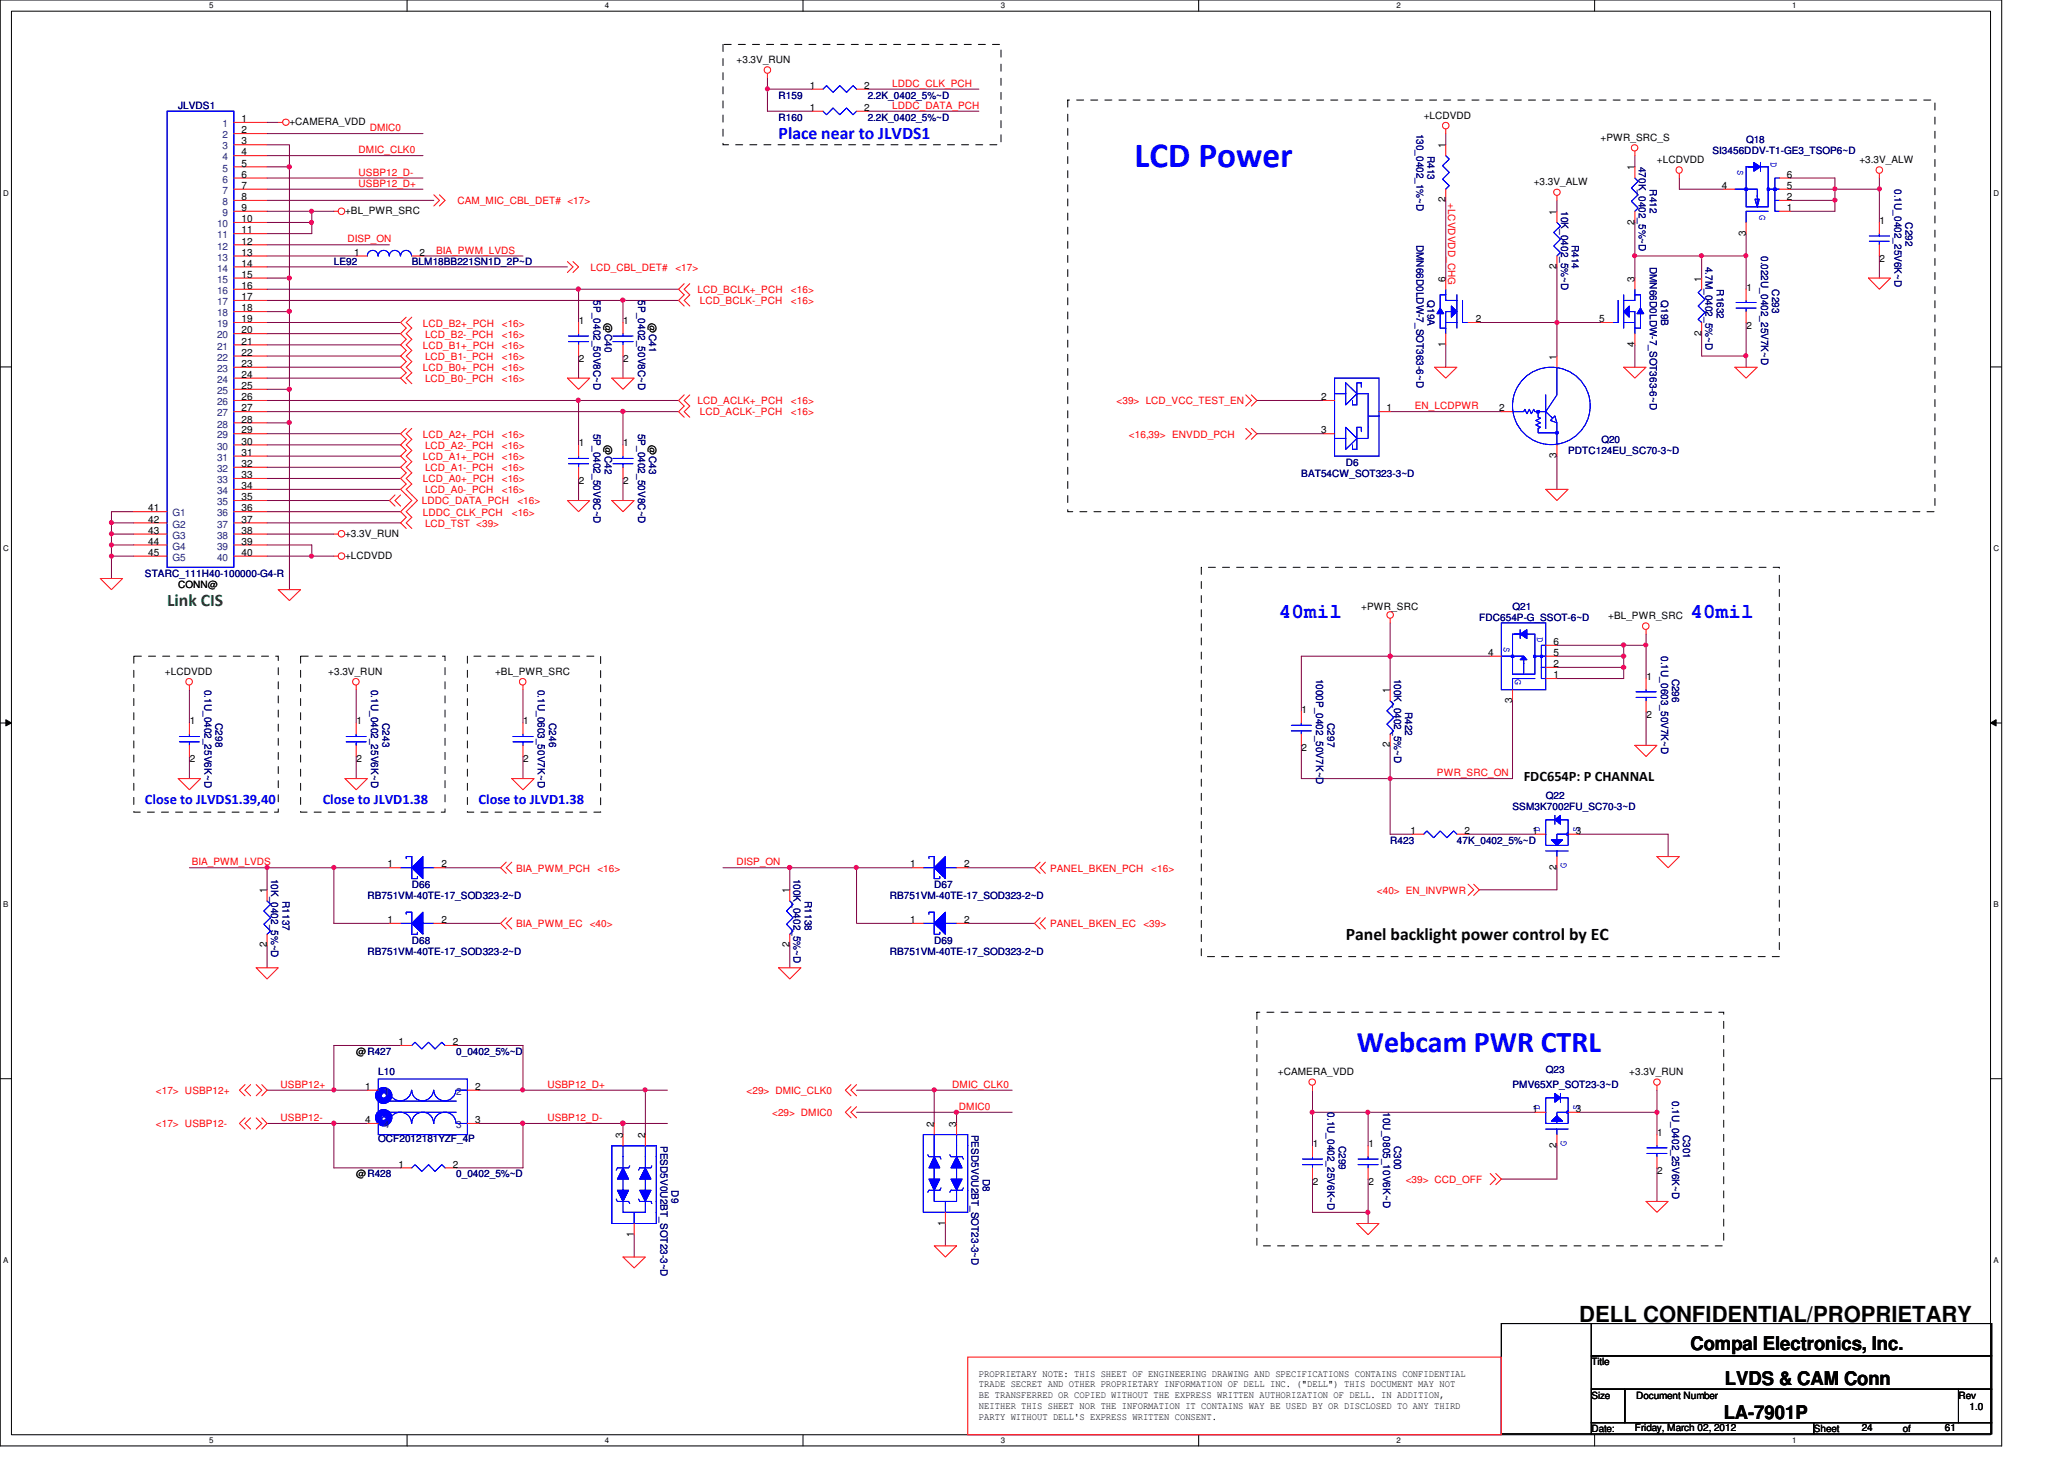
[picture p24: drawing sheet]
<svg xmlns="http://www.w3.org/2000/svg" width="297mm" height="210mm" viewBox="0 0 297 210" stroke-linecap="round" stroke-linejoin="round" font-family="sans-serif">
<defs><g id="words">
<text font-size="5.1" fill="#00f" x="163.3" y="24">LCD Power</text>
<text font-size="4.3" fill="#00f" x="195.3" y="151.3">Webcam PWR CTRL</text>
<text font-size="3.2" x="227.3" y="190.2">DELL CONFIDENTIAL/PROPRIETARY</text>
<g font-size="3" fill="#00f">
<text x="184.1" y="88.9">40mil</text>
<text x="243.3" y="88.9">40mil</text>
</g>
<g font-size="2.7">
<text x="243.3" y="194.3">Compal Electronics, Inc.</text>
<text x="248.2" y="199.2">LVDS &amp; CAM Conn</text>
<text x="248.1" y="204.2">LA-7901P</text>
</g>
<text font-size="2.5" fill="#00f" x="112.1" y="20">Place near to JLVDS1</text>
<text font-size="2.5" fill="#008000" x="24" y="87.2">Link CIS</text>
<text font-size="2.5" x="193.7" y="135.3">Panel backlight power control by EC</text>
<text font-size="2.1" x="219.3" y="112.4">FDC654P: P CHANNAL</text>
<g font-size="2.1" fill="#00f">
<text x="20.9" y="115.6">Close to JLVDS1.39,40</text>
<text x="46.4" y="115.6">Close to JLVD1.38</text>
<text x="68.9" y="115.6">Close to JLVD1.38</text>
</g>
<g font-size="1.4">
<text x="106" y="9.1">+3.3V_RUN</text>
<text x="34.8" y="17.6">1</text>
<text x="41.7" y="18">+CAMERA_VDD</text>
<text x="116.5" y="16">1</text>
<text x="116.5" y="12.8">1</text>
<text x="124.4" y="16">2</text>
<text x="124.4" y="12.8">2</text>
<text x="204.9" y="17.1">+LCDVDD</text>
<text x="34.8" y="19.2">2</text>
<text x="34.8" y="20.8">3</text>
<text x="34.8" y="22.4">4</text>
<text x="34.8" y="24">5</text>
<text x="208" y="21.3" transform="rotate(-90 208 21.3)">1</text>
<text x="230.3" y="20.2">+PWR_SRC_S</text>
<text x="238.5" y="23.5">+LCDVDD</text>
<text x="267.6" y="23.5">+3.3V_ALW</text>
<text x="34.8" y="25.6">6</text>
<text x="34.8" y="27.2">7</text>
<text x="34.8" y="28.8">8</text>
<text x="208" y="29.1" transform="rotate(-90 208 29.1)">2</text>
<text x="220.7" y="26.6">+3.3V_ALW</text>
<text x="235.2" y="24.5" transform="rotate(-90 235.2 24.5)">1</text>
<text x="247.8" y="27.2">4</text>
<text x="257.2" y="25.6">6</text>
<text x="257.2" y="28.8">2</text>
<text x="257.2" y="27.2">5</text>
<text x="34.8" y="32">10</text>
<text x="34.8" y="33.6">11</text>
<text x="34.8" y="35.2">12</text>
<text x="34.8" y="30.4">9</text>
<text x="49.7" y="30.8">+BL_PWR_SRC</text>
<text x="224" y="30.9" transform="rotate(-90 224 30.9)">1</text>
<text x="235.2" y="32.3" transform="rotate(-90 235.2 32.3)">2</text>
<text x="251.2" y="33.9" transform="rotate(-90 251.2 33.9)">3</text>
<text x="257.2" y="30.4">1</text>
<text x="270.5" y="32.2">1</text>
<text x="34.8" y="36.8">13</text>
<text x="34.8" y="38.4">14</text>
<text x="34.8" y="40">15</text>
<text x="34.8" y="41.6">16</text>
<text x="51" y="36.8">1</text>
<text x="60.4" y="36.8">2</text>
<text x="208" y="40.5" transform="rotate(-90 208 40.5)">6</text>
<text x="224" y="38.7" transform="rotate(-90 224 38.7)">2</text>
<text x="235.2" y="40.5" transform="rotate(-90 235.2 40.5)">3</text>
<text x="244.9" y="40.5" transform="rotate(-90 244.9 40.5)">1</text>
<text x="251.3" y="41.8">1</text>
<text x="270.5" y="37.7">2</text>
<text x="34.8" y="43.2">17</text>
<text x="34.8" y="44.8">18</text>
<text x="34.8" y="46.4">19</text>
<text x="34.8" y="48">20</text>
<text x="83.3" y="46.6">1</text>
<text x="87" y="46.4" transform="rotate(90 87 46.4)">@C40</text>
<text x="89.7" y="46.6">1</text>
<text x="93.4" y="46.4" transform="rotate(90 93.4 46.4)">@C41</text>
<text x="212.4" y="46.4">2</text>
<text x="230.2" y="46.4">5</text>
<text x="251.3" y="47.3">2</text>
<text x="34.8" y="49.6">21</text>
<text x="34.8" y="51.2">22</text>
<text x="34.8" y="52.8">23</text>
<text x="83.3" y="52.1">2</text>
<text x="89.7" y="52.1">2</text>
<text x="208" y="49.9" transform="rotate(-90 208 49.9)">1</text>
<text x="224" y="51.7" transform="rotate(-90 224 51.7)">1</text>
<text x="235.2" y="49.9" transform="rotate(-90 235.2 49.9)">4</text>
<text x="244.9" y="48.3" transform="rotate(-90 244.9 48.3)">2</text>
<text x="34.8" y="54.4">24</text>
<text x="34.8" y="56">25</text>
<text x="34.8" y="57.6">26</text>
<text x="34.8" y="59.2">27</text>
<text x="190.2" y="57.6">2</text>
<text x="199.6" y="59.2">1</text>
<text x="215.8" y="59.2">2</text>
<text x="34.8" y="60.8">28</text>
<text x="34.8" y="62.4">29</text>
<text x="34.8" y="64">30</text>
<text x="34.8" y="65.6">31</text>
<text x="83.3" y="64.2">1</text>
<text x="87" y="64" transform="rotate(90 87 64)">@C42</text>
<text x="89.7" y="64.2">1</text>
<text x="93.4" y="64" transform="rotate(90 93.4 64)">@C43</text>
<text x="190.2" y="62.4">3</text>
<text x="224" y="65.9" transform="rotate(-90 224 65.9)">3</text>
<text x="34.8" y="67.2">32</text>
<text x="34.8" y="68.8">33</text>
<text x="34.8" y="70.4">34</text>
<text x="34.8" y="72">35</text>
<text x="83.3" y="69.7">2</text>
<text x="89.7" y="69.7">2</text>
<text x="21.3" y="73.6">41</text>
<text x="21.3" y="75.2">42</text>
<text x="21.3" y="76.8">43</text>
<text x="34.8" y="73.6">36</text>
<text x="34.8" y="75.2">37</text>
<text x="34.8" y="76.8">38</text>
<text x="49.7" y="77.2">+3.3V_RUN</text>
<text x="21.3" y="78.4">44</text>
<text x="21.3" y="80">45</text>
<text x="34.8" y="78.4">39</text>
<text x="34.8" y="80">40</text>
<text x="49.7" y="80.4">+LCDVDD</text>
<text x="25.7" y="84.6">CONN@</text>
<text x="195.9" y="87.8">+PWR_SRC</text>
<text x="231.4" y="89.1">+BL_PWR_SRC</text>
<text x="214.2" y="94.4">4</text>
<text x="223.6" y="92.8">6</text>
<text x="223.6" y="96">2</text>
<text x="223.6" y="94.4">5</text>
<text x="23.7" y="97.1">+LCDVDD</text>
<text x="47.2" y="97.1">+3.3V_RUN</text>
<text x="71.2" y="97.1">+BL_PWR_SRC</text>
<text x="200" y="99.7" transform="rotate(-90 200 99.7)">1</text>
<text x="217.6" y="101.1" transform="rotate(-90 217.6 101.1)">3</text>
<text x="223.6" y="97.6">1</text>
<text x="236.9" y="97.8">1</text>
<text x="27.3" y="104.2">1</text>
<text x="51.3" y="104.2">1</text>
<text x="75.3" y="104.2">1</text>
<text x="187.3" y="102.6">1</text>
<text x="200" y="107.5" transform="rotate(-90 200 107.5)">2</text>
<text x="236.9" y="103.3">2</text>
<text x="27.3" y="109.7">2</text>
<text x="51.3" y="109.7">2</text>
<text x="75.3" y="109.7">2</text>
<text x="187.3" y="108.1">2</text>
<text x="203" y="120">1</text>
<text x="210.8" y="120">2</text>
<text x="220.6" y="120">1</text>
<text x="226.8" y="120">3</text>
<text x="55.7" y="124.8">1</text>
<text x="63.5" y="124.8">2</text>
<text x="131" y="124.8">1</text>
<text x="138.8" y="124.8">2</text>
<text x="224" y="125.1" transform="rotate(-90 224 125.1)">2</text>
<text x="38.4" y="128.5" transform="rotate(-90 38.4 128.5)">1</text>
<text x="113.6" y="128.5" transform="rotate(-90 113.6 128.5)">1</text>
<text x="38.4" y="136.3" transform="rotate(-90 38.4 136.3)">2</text>
<text x="55.7" y="132.8">1</text>
<text x="63.5" y="132.8">2</text>
<text x="113.6" y="136.3" transform="rotate(-90 113.6 136.3)">2</text>
<text x="131" y="132.8">1</text>
<text x="138.8" y="132.8">2</text>
<text x="51.3" y="151.8">@R427</text>
<text x="57.4" y="150.4">1</text>
<text x="65.1" y="150.4">2</text>
<text x="183.9" y="154.6">+CAMERA_VDD</text>
<text x="234.5" y="154.6">+3.3V_RUN</text>
<text x="52.5" y="156.8">1</text>
<text x="52.5" y="161.6">4</text>
<text x="68.4" y="156.8">2</text>
<text x="68.4" y="161.6">3</text>
<text x="220.6" y="160">1</text>
<text x="226.8" y="160">3</text>
<text x="57.4" y="168">1</text>
<text x="65.1" y="168">2</text>
<text x="89.6" y="163.7" transform="rotate(-90 89.6 163.7)">3</text>
<text x="92.8" y="163.7" transform="rotate(-90 92.8 163.7)">2</text>
<text x="134.4" y="162.1" transform="rotate(-90 134.4 162.1)">2</text>
<text x="137.6" y="162.1" transform="rotate(-90 137.6 162.1)">3</text>
<text x="188.9" y="165">1</text>
<text x="196.9" y="165">1</text>
<text x="224" y="165.1" transform="rotate(-90 224 165.1)">2</text>
<text x="238.5" y="163.4">1</text>
<text x="51.3" y="169.4">@R428</text>
<text x="188.9" y="170.5">2</text>
<text x="196.9" y="170.5">2</text>
<text x="238.5" y="168.9">2</text>
<text x="91.2" y="177.9" transform="rotate(-90 91.2 177.9)">1</text>
<text x="136" y="176.3" transform="rotate(-90 136 176.3)">1</text>
<text x="229" y="196.4">Title</text>
<text x="140.9" y="198">PROPRIETARY NOTE: THIS SHEET OF ENGINEERING DRAWING AND SPECIFICATIONS CONTAINS CONFIDENTIAL</text>
<text x="140.9" y="199.6">TRADE SECRET AND OTHER PROPRIETARY INFORMATION OF DELL INC. (&quot;DELL&quot;) THIS DOCUMENT MAY NOT</text>
<text x="140.9" y="201.2">BE TRANSFERRED OR COPIED WITHOUT THE EXPRESS WRITTEN AUTHORIZATION OF DELL. IN ADDITION,</text>
<text x="140.9" y="202.7">NEITHER THIS SHEET NOR THE INFORMATION IT CONTAINS WAY BE USED BY OR DISCLOSED TO ANY THIRD</text>
<text x="229" y="201.2">Size</text>
<text x="235.5" y="201.2">Document Number</text>
<text x="281.9" y="201.2">Rev</text>
<text x="283.5" y="202.8">1.0</text>
<text x="140.9" y="204.3">PARTY WITHOUT DELL'S EXPRESS WRITTEN CONSENT.</text>
<text x="229" y="206">Date:</text>
<text x="235.3" y="205.9">Friday, March 02, 2012</text>
<text x="261" y="206">Sheet</text>
<text x="267.9" y="205.9">24</text>
<text x="273.9" y="206">of</text>
<text x="279.9" y="205.9">61</text>
</g>
<g font-size="1.4" fill="#000080">
<text x="25.7" y="15.7">JLVDS1</text>
<text x="112.1" y="17.4">R160</text>
<text x="112.1" y="14.2">R159</text>
<text x="124.9" y="17.4">2.2K_0402_5%~D</text>
<text x="124.9" y="14.2">2.2K_0402_5%~D</text>
<text x="203.8" y="19.2" transform="rotate(90 203.8 19.2)">130_0402_1%~D</text>
<text x="205.4" y="22.4" transform="rotate(90 205.4 22.4)">R413</text>
<text x="246.5" y="22.2">SI3456DDV-T1-GE3_TSOP6~D</text>
<text x="251.3" y="20.6">Q18</text>
<text x="235.8" y="24" transform="rotate(90 235.8 24)">470K_0402_5%~D</text>
<text x="237.4" y="27.2" transform="rotate(90 237.4 27.2)">R412</text>
<text x="272.7" y="27.2" transform="rotate(90 272.7 27.2)">0.1U_0402_25V6K~D</text>
<text x="203.8" y="35.2" transform="rotate(90 203.8 35.2)">DMN66D0LDW-7_SOT363-6~D</text>
<text x="224.7" y="30.4" transform="rotate(90 224.7 30.4)">10K_0402_5%~D</text>
<text x="226.2" y="35.2" transform="rotate(90 226.2 35.2)">R414</text>
<text x="274.2" y="32" transform="rotate(90 274.2 32)">C292</text>
<text x="48" y="38.2">LE92</text>
<text x="59.3" y="38.2">BLM18BB221SN1D_2P~D</text>
<text x="237.4" y="38.4" transform="rotate(90 237.4 38.4)">DMN66D0LDW-7_SOT363-6~D</text>
<text x="245.4" y="38.4" transform="rotate(90 245.4 38.4)">4.7M_0402_5%~D</text>
<text x="247.1" y="41.6" transform="rotate(90 247.1 41.6)">R1632</text>
<text x="253.4" y="36.8" transform="rotate(90 253.4 36.8)">0.022U_0402_25V7K~D</text>
<text x="255.1" y="41.6" transform="rotate(90 255.1 41.6)">C293</text>
<text x="85.4" y="43.2" transform="rotate(90 85.4 43.2)">5P_0402_50V8C~D</text>
<text x="91.8" y="43.2" transform="rotate(90 91.8 43.2)">5P_0402_50V8C~D</text>
<text x="205.4" y="43.2" transform="rotate(90 205.4 43.2)">Q19A</text>
<text x="239.1" y="43.2" transform="rotate(90 239.1 43.2)">Q19B</text>
<text x="85.4" y="62.4" transform="rotate(90 85.4 62.4)">5P_0402_50V8C~D</text>
<text x="91.8" y="62.4" transform="rotate(90 91.8 62.4)">5P_0402_50V8C~D</text>
<text x="225.7" y="65.4">PDTC124EU_SC70-3~D</text>
<text x="230.5" y="63.8">Q20</text>
<text x="187.3" y="68.6">BAT54CW_SOT323-3~D</text>
<text x="193.7" y="67">D6</text>
<text x="20.9" y="83">STARC_111H40-100000-G4-R</text>
<text x="212.9" y="89.4">FDC654P-G_SSOT-6~D</text>
<text x="217.7" y="87.8">Q21</text>
<text x="239.1" y="94.4" transform="rotate(90 239.1 94.4)">0.1U_0603_50V7K~D</text>
<text x="29.4" y="99.2" transform="rotate(90 29.4 99.2)">0.1U_0402_25V6K~D</text>
<text x="53.4" y="99.2" transform="rotate(90 53.4 99.2)">0.1U_0402_25V6K~D</text>
<text x="77.4" y="99.2" transform="rotate(90 77.4 99.2)">0.1U_0603_50V7K~D</text>
<text x="189.4" y="97.6" transform="rotate(90 189.4 97.6)">1000P_0402_50V7K~D</text>
<text x="200.7" y="97.6" transform="rotate(90 200.7 97.6)">100K_0402_5%~D</text>
<text x="240.7" y="97.6" transform="rotate(90 240.7 97.6)">C296</text>
<text x="31" y="104" transform="rotate(90 31 104)">C298</text>
<text x="55" y="104" transform="rotate(90 55 104)">C243</text>
<text x="79" y="104" transform="rotate(90 79 104)">C246</text>
<text x="191" y="104" transform="rotate(90 191 104)">C297</text>
<text x="202.2" y="102.4" transform="rotate(90 202.2 102.4)">R422</text>
<text x="217.7" y="116.6">SSM3K7002FU_SC70-3~D</text>
<text x="222.5" y="115">Q22</text>
<text x="200.1" y="121.4">R423</text>
<text x="209.7" y="121.4">47K_0402_5%~D</text>
<text x="39" y="126.4" transform="rotate(90 39 126.4)">10K_0402_5%~D</text>
<text x="40.6" y="129.6" transform="rotate(90 40.6 129.6)">R1137</text>
<text x="52.9" y="129.4">RB751VM-40TE-17_SOD323-2~D</text>
<text x="59.3" y="127.8">D66</text>
<text x="114.2" y="126.4" transform="rotate(90 114.2 126.4)">100K_0402_5%~D</text>
<text x="115.8" y="129.6" transform="rotate(90 115.8 129.6)">R1138</text>
<text x="128.1" y="129.4">RB751VM-40TE-17_SOD323-2~D</text>
<text x="134.4" y="127.8">D67</text>
<text x="52.9" y="137.4">RB751VM-40TE-17_SOD323-2~D</text>
<text x="59.3" y="135.8">D68</text>
<text x="128.1" y="137.4">RB751VM-40TE-17_SOD323-2~D</text>
<text x="134.4" y="135.8">D69</text>
<text x="54.4" y="154.6">L10</text>
<text x="65.7" y="151.8">0_0402_5%~D</text>
<text x="222.5" y="154.3">Q23</text>
<text x="191" y="160" transform="rotate(90 191 160)">0.1U_0402_25V6K~D</text>
<text x="199" y="160" transform="rotate(90 199 160)">10U_0805_10V6K~D</text>
<text x="217.7" y="156.6">PMV65XP_SOT23-3~D</text>
<text x="240.7" y="158.4" transform="rotate(90 240.7 158.4)">0.1U_0402_25V6K~D</text>
<text x="54.4" y="164.3">OCF2012181YZF_4P</text>
<text x="95" y="164.8" transform="rotate(90 95 164.8)">PESD5V0U2BT_SOT23-3~D</text>
<text x="139.8" y="163.2" transform="rotate(90 139.8 163.2)">PESD5V0U2BT_SOT23-3~D</text>
<text x="192.7" y="164.8" transform="rotate(90 192.7 164.8)">C299</text>
<text x="200.7" y="164.8" transform="rotate(90 200.7 164.8)">C300</text>
<text x="242.2" y="163.2" transform="rotate(90 242.2 163.2)">C301</text>
<text x="65.7" y="169.4">0_0402_5%~D</text>
<text x="96.6" y="171.2" transform="rotate(90 96.6 171.2)">D9</text>
<text x="141.4" y="169.6" transform="rotate(90 141.4 169.6)">D8</text>
</g>
<g font-size="1.4" fill="#f00">
<text x="128.4" y="12.5">LDDC_CLK_PCH</text>
<text x="128.4" y="15.7">LDDC_DATA_PCH</text>
<text x="51.6" y="22.1">DMIC_CLK0</text>
<text x="53.2" y="18.9">DMIC0</text>
<text x="51.6" y="26.9">USBP12_D+</text>
<text x="51.6" y="25.3">USBP12_D-</text>
<text x="65.8" y="29.4">CAM_MIC_CBL_DET# &lt;17&gt;</text>
<text x="208.4" y="29.2" transform="rotate(90 208.4 29.2)">+LCVDVDD_CHG</text>
<text x="50" y="34.9">DISP_ON</text>
<text x="62.8" y="36.5">BIA_PWM_LVDS</text>
<text x="85" y="39">LCD_CBL_DET#</text>
<text x="97.2" y="39">&lt;17&gt;</text>
<text x="60.9" y="47">LCD_B2+_PCH</text>
<text x="72.2" y="47">&lt;16&gt;</text>
<text x="100.4" y="42.2">LCD_BCLK+_PCH</text>
<text x="100.7" y="43.8">LCD_BCLK-_PCH</text>
<text x="113.8" y="43.8">&lt;16&gt;</text>
<text x="113.8" y="42.2">&lt;16&gt;</text>
<text x="60.9" y="50.2">LCD_B1+_PCH</text>
<text x="60.9" y="53.4">LCD_B0+_PCH</text>
<text x="61.2" y="48.6">LCD_B2-_PCH</text>
<text x="61.2" y="51.8">LCD_B1-_PCH</text>
<text x="72.2" y="50.2">&lt;16&gt;</text>
<text x="72.2" y="53.4">&lt;16&gt;</text>
<text x="72.2" y="48.6">&lt;16&gt;</text>
<text x="72.2" y="51.8">&lt;16&gt;</text>
<text x="61.2" y="55">LCD_B0-_PCH</text>
<text x="72.2" y="55">&lt;16&gt;</text>
<text x="100.4" y="58.2">LCD_ACLK+_PCH</text>
<text x="100.7" y="59.8">LCD_ACLK-_PCH</text>
<text x="113.8" y="59.8">&lt;16&gt;</text>
<text x="113.8" y="58.2">&lt;16&gt;</text>
<text x="160.7" y="58.2">&lt;39&gt; LCD_VCC_TEST_EN</text>
<text x="203.6" y="58.9">EN_LCDPWR</text>
<text x="60.9" y="63">LCD_A2+_PCH</text>
<text x="61.2" y="64.6">LCD_A2-_PCH</text>
<text x="72.2" y="63">&lt;16&gt;</text>
<text x="72.2" y="64.6">&lt;16&gt;</text>
<text x="162.5" y="63">&lt;16,39&gt; ENVDD_PCH</text>
<text x="60.9" y="66.2">LCD_A1+_PCH</text>
<text x="60.9" y="69.4">LCD_A0+_PCH</text>
<text x="61.2" y="71">LCD_A0-_PCH</text>
<text x="61.2" y="67.8">LCD_A1-_PCH</text>
<text x="72.2" y="66.2">&lt;16&gt;</text>
<text x="72.2" y="69.4">&lt;16&gt;</text>
<text x="72.2" y="71">&lt;16&gt;</text>
<text x="72.2" y="67.8">&lt;16&gt;</text>
<text x="60.7" y="72.6">LDDC_DATA_PCH</text>
<text x="60.9" y="74.2">LDDC_CLK_PCH</text>
<text x="61.2" y="75.8">LCD_TST &lt;39&gt;</text>
<text x="73.7" y="74.2">&lt;16&gt;</text>
<text x="74.5" y="72.6">&lt;16&gt;</text>
<text x="206.8" y="111.7">PWR_SRC_ON</text>
<text x="27.6" y="124.5">BIA_PWM_LVDS</text>
<text x="74.3" y="125.4">BIA_PWM_PCH</text>
<text x="86" y="125.4">&lt;16&gt;</text>
<text x="106" y="124.5">DISP_ON</text>
<text x="151.1" y="125.4">PANEL_BKEN_PCH</text>
<text x="165.7" y="125.4">&lt;16&gt;</text>
<text x="198.2" y="128.6">&lt;40&gt; EN_INVPWR</text>
<text x="74.3" y="133.4">BIA_PWM_EC &lt;40&gt;</text>
<text x="151.1" y="133.4">PANEL_BKEN_EC</text>
<text x="164.5" y="133.4">&lt;39&gt;</text>
<text x="22.4" y="157.4">&lt;17&gt; USBP12+</text>
<text x="40.4" y="161.3">USBP12-</text>
<text x="40.4" y="156.5">USBP12+</text>
<text x="78.8" y="161.3">USBP12_D-</text>
<text x="78.8" y="156.5">USBP12_D+</text>
<text x="107.4" y="157.4">&lt;29&gt; DMIC_CLK0</text>
<text x="111.1" y="160.6">&lt;29&gt; DMIC0</text>
<text x="137" y="156.5">DMIC_CLK0</text>
<text x="138" y="159.7">DMIC0</text>
<text x="22.4" y="162.2">&lt;17&gt; USBP12-</text>
<text x="202.3" y="170.2">&lt;39&gt; CCD_OFF</text>
</g>
<g font-size="1.4" fill="#004080">
<text x="32" y="18.3">1</text>
<text x="32" y="19.9">2</text>
<text x="32" y="21.5">3</text>
<text x="32" y="23.1">4</text>
<text x="32" y="24.7">5</text>
<text x="32" y="26.3">6</text>
<text x="32" y="27.9">7</text>
<text x="32" y="29.5">8</text>
<text x="31.2" y="32.7">10</text>
<text x="31.2" y="34.3">11</text>
<text x="31.2" y="35.9">12</text>
<text x="32" y="31.1">9</text>
<text x="31.2" y="37.5">13</text>
<text x="31.2" y="39.1">14</text>
<text x="31.2" y="40.7">15</text>
<text x="31.2" y="42.3">16</text>
<text x="31.2" y="43.9">17</text>
<text x="31.2" y="45.5">18</text>
<text x="31.2" y="47.1">19</text>
<text x="31.2" y="48.7">20</text>
<text x="31.2" y="50.3">21</text>
<text x="31.2" y="51.9">22</text>
<text x="31.2" y="53.5">23</text>
<text x="31.2" y="55.1">24</text>
<text x="31.2" y="56.7">25</text>
<text x="31.2" y="58.3">26</text>
<text x="31.2" y="59.9">27</text>
<text x="31.2" y="61.5">28</text>
<text x="31.2" y="63.1">29</text>
<text x="31.2" y="64.7">30</text>
<text x="31.2" y="66.3">31</text>
<text x="31.2" y="67.9">32</text>
<text x="31.2" y="69.5">33</text>
<text x="31.2" y="71.1">34</text>
<text x="24.8" y="74.3">G1</text>
<text x="24.8" y="75.9">G2</text>
<text x="24.8" y="77.5">G3</text>
<text x="31.2" y="72.7">35</text>
<text x="31.2" y="74.3">36</text>
<text x="31.2" y="75.9">37</text>
<text x="31.2" y="77.5">38</text>
<text x="24.8" y="79.1">G4</text>
<text x="24.8" y="80.7">G5</text>
<text x="31.2" y="79.1">39</text>
<text x="31.2" y="80.7">40</text>
<text x="55.2" y="157.5">1</text>
<text x="65.7" y="157.5">2</text>
<text x="55.2" y="162.3">4</text>
<text x="65.7" y="162.3">3</text>
</g>
<g font-size="1.4" fill="#00f">
<text x="254.8" y="23.4" transform="rotate(90 254.8 23.4)">D</text>
<text x="250.1" y="24.5" transform="rotate(90 250.1 24.5)">S</text>
<text x="253.2" y="30.9" transform="rotate(90 253.2 30.9)">G</text>
<text x="216.4" y="93.1" transform="rotate(90 216.4 93.1)">S</text>
<text x="221.2" y="91.7" transform="rotate(90 221.2 91.7)">D</text>
<text x="218.1" y="97.6" transform="rotate(90 218.1 97.6)">G</text>
<text x="221.6" y="119.7" transform="rotate(-90 221.6 119.7)">D</text>
<text x="227.2" y="119.7" transform="rotate(-90 227.2 119.7)">S</text>
<text x="225.5" y="124.8" transform="rotate(-90 225.5 124.8)">G</text>
<text x="221.6" y="159.7" transform="rotate(-90 221.6 159.7)">D</text>
<text x="227.2" y="159.7" transform="rotate(-90 227.2 159.7)">S</text>
<text x="225.5" y="164.8" transform="rotate(-90 225.5 164.8)">G</text>
</g>
<g font-size="1.1">
<text x="30.1" y="1.1">5</text>
<text x="87" y="1.1">4</text>
<text x="144" y="1.1">3</text>
<text x="201" y="1.1">2</text>
<text x="257.9" y="1.1">1</text>
<text x=".5" y="28.2">D</text>
<text x="286.9" y="28.2">D</text>
<text x=".5" y="79.3">C</text>
<text x="286.9" y="79.3">C</text>
<text x=".5" y="130.6">B</text>
<text x="286.9" y="130.6">B</text>
<text x=".5" y="181.7">A</text>
<text x="286.9" y="181.7">A</text>
<text x="30.1" y="207.6">5</text>
<text x="87" y="207.6">4</text>
<text x="144" y="207.6">3</text>
<text x="201" y="207.6">2</text>
<text x="257.9" y="207.6">1</text>
</g>
</g></defs>
<path d="M0 0h288.1v208h-288.1zM1.6 1.6h284.9v204.8h-284.9z" fill="none" stroke="#000" stroke-width=".14"/>
<g fill="#fff">
<path d="M30.1 .2h.6v1.2h-.6z"/>
<path d="M30.1 206.6h.6v1.2h-.6z"/>
</g>
<path d="M58.6 0v1.6M58.6 206.4v1.6" fill="none" stroke="#000" stroke-width=".14"/>
<g fill="#fff">
<path d="M87 .2h.6v1.2h-.6z"/>
<path d="M87 206.6h.6v1.2h-.6z"/>
</g>
<path d="M115.6 0v1.6M115.6 206.4v1.6" fill="none" stroke="#000" stroke-width=".14"/>
<g fill="#fff">
<path d="M144 .2h.6v1.2h-.6z"/>
<path d="M144 206.6h.6v1.2h-.6z"/>
</g>
<path d="M172.5 0v1.6M172.5 206.4v1.6" fill="none" stroke="#000" stroke-width=".14"/>
<g fill="#fff">
<path d="M201 .2h.5v1.2h-.5z"/>
<path d="M201 206.6h.5v1.2h-.5z"/>
</g>
<path d="M229.5 0v1.6M229.5 206.4v1.6" fill="none" stroke="#000" stroke-width=".14"/>
<g fill="#fff">
<path d="M257.9 .2h.6v1.2h-.6z"/>
<path d="M257.9 206.6h.6v1.2h-.6z"/>
<path d="M.5 27.2h.7v1.2h-.7z"/>
<path d="M286.9 27.2h.8v1.2h-.8z"/>
<path d="M.5 78.4h.7v1.1h-.7z"/>
<path d="M286.9 78.4h.8v1.1h-.8z"/>
</g>
<path d="M0 52.8h1.6M286.5 52.8h1.6" fill="none" stroke="#000" stroke-width=".14"/>
<g fill="#fff">
<path d="M.5 129.6h.7v1.2h-.7z"/>
<path d="M286.9 129.6h.7v1.2h-.7z"/>
</g>
<path d="M0 104h1.6M.8 103.5l.8 .5-.8 .4zM286.5 104h1.6M286.5 104l.8-.5v.9z" fill="none" stroke="#000" stroke-width=".14"/>
<path d="M.8 103.5l.8 .5-.8 .4zM286.5 104l.8-.5v.9z" fill="#000"/>
<g fill="#fff">
<path d="M.5 180.8h.7v1.1h-.7z"/>
<path d="M286.9 180.8h.7v1.1h-.7z"/>
</g>
<path d="M0 155.2h1.6M286.5 155.2h1.6" fill="none" stroke="#000" stroke-width=".14"/>
<path d="M235.3 32v4.8M244.9 36.8h6.4" fill="none" stroke="#800040" stroke-width=".14"/>
<circle cx="251.2" cy="36.8" r=".3" fill="#f0f"/>
<circle cx="251.2" cy="36.8" r=".3" fill="none" stroke="#f0f" stroke-width=".14"/>
<circle cx="244.9" cy="36.8" r=".3" fill="#f0f"/>
<circle cx="244.9" cy="36.8" r=".3" fill="none" stroke="#f0f" stroke-width=".14"/>
<path d="M224.1 28.8v1.6M235.3 22.4v1.6M251.3 36.8v4.8M270.5 36.8v3.2M270.5 27.2v4.8" fill="none" stroke="#800040" stroke-width=".14"/>
<circle cx="270.5" cy="27.2" r=".3" fill="#f0f"/>
<circle cx="270.5" cy="27.2" r=".3" fill="none" stroke="#f0f" stroke-width=".14"/>
<path d="M208.1 28.8v11.2M235.3 36.8v3.2M241.7 25.6v1.6h6.4M251.3 33.6v3.2M180.9 57.6h9.6M208.1 49.6v3.2M224.1 46.4v4.8M235.3 49.6v3.2M251.3 51.2v1.6M224.1 65.6v4.8" fill="none" stroke="#800040" stroke-width=".14"/>
<circle cx="235.2" cy="36.8" r=".3" fill="#f0f"/>
<circle cx="235.2" cy="36.8" r=".3" fill="none" stroke="#f0f" stroke-width=".14"/>
<path d="M200.1 59.2h16M180.9 62.4h9.6M188.9 156.8v3.2M196.9 160v4.8M196.9 174.4v1.6" fill="none" stroke="#800040" stroke-width=".14"/>
<circle cx="196.8" cy="174.4" r=".3" fill="#f0f"/>
<circle cx="196.8" cy="174.4" r=".3" fill="none" stroke="#f0f" stroke-width=".14"/>
<path d="M188.9 169.6v4.8M196.9 160h24" fill="none" stroke="#800040" stroke-width=".14"/>
<circle cx="196.8" cy="160" r=".3" fill="#f0f"/>
<circle cx="196.8" cy="160" r=".3" fill="none" stroke="#f0f" stroke-width=".14"/>
<path d="M227.3 160h11.2" fill="none" stroke="#800040" stroke-width=".14"/>
<circle cx="238.5" cy="160" r=".3" fill="#f0f"/>
<circle cx="238.5" cy="160" r=".3" fill="none" stroke="#f0f" stroke-width=".14"/>
<path d="M75.3 150.4v6.4h-6.4M38.4 161.6h9.6M89.7 161.6h6.4M216.1 169.6h8M238.5 160v3.2M238.5 168v4.8" fill="none" stroke="#800040" stroke-width=".14"/>
<circle cx="89.6" cy="161.6" r=".32" fill="#f0f"/>
<circle cx="89.6" cy="161.6" r=".32" fill="none" stroke="#f0f" stroke-width=".14"/>
<path d="M65.7 150.4h9.6M48 161.6v6.4M75.3 161.6v6.4h-9.6" fill="none" stroke="#800040" stroke-width=".14"/>
<circle cx="48" cy="161.6" r=".31" fill="#f0f"/>
<circle cx="48" cy="161.6" r=".31" fill="none" stroke="#f0f" stroke-width=".14"/>
<path d="M57.7 150.4h-9.7v6.4h4.9M92.9 156.8h3.2M48 168h9.7M48 161.6h4.9" fill="none" stroke="#800040" stroke-width=".14"/>
<circle cx="92.8" cy="156.8" r=".3" fill="#f0f"/>
<circle cx="92.8" cy="156.8" r=".3" fill="none" stroke="#f0f" stroke-width=".14"/>
<path d="M75.3 161.6h14.4" fill="none" stroke="#800040" stroke-width=".14"/>
<circle cx="89.6" cy="161.6" r=".32" fill="#f0f"/>
<circle cx="89.6" cy="161.6" r=".32" fill="none" stroke="#f0f" stroke-width=".14"/>
<circle cx="75.2" cy="161.6" r=".31" fill="#f0f"/>
<circle cx="75.2" cy="161.6" r=".31" fill="none" stroke="#f0f" stroke-width=".14"/>
<path d="M38.4 156.8h9.6" fill="none" stroke="#800040" stroke-width=".14"/>
<circle cx="48" cy="156.8" r=".3" fill="#f0f"/>
<circle cx="48" cy="156.8" r=".3" fill="none" stroke="#f0f" stroke-width=".14"/>
<path d="M134.4 156.8h11.3" fill="none" stroke="#800040" stroke-width=".14"/>
<circle cx="134.4" cy="156.8" r=".3" fill="#f0f"/>
<circle cx="134.4" cy="156.8" r=".3" fill="none" stroke="#f0f" stroke-width=".14"/>
<path d="M134.4 156.8v4.8M137.7 160h8" fill="none" stroke="#800040" stroke-width=".14"/>
<circle cx="137.7" cy="160" r=".31" fill="#f0f"/>
<circle cx="137.7" cy="160" r=".31" fill="none" stroke="#f0f" stroke-width=".14"/>
<path d="M110.4 12.8h6.5M27.3 99.2v4.8M27.3 108.8v3.2M136.1 176v3.2M137.7 160v1.6" fill="none" stroke="#800040" stroke-width=".14"/>
<circle cx="110.4" cy="12.8" r=".3" fill="#f0f"/>
<circle cx="110.4" cy="12.8" r=".3" fill="none" stroke="#f0f" stroke-width=".14"/>
<path d="M110.4 11.2v4.8h6.5M124.9 12.8h16M124.9 16h16M51.3 99.2v4.8M51.3 108.8v3.2M48 132.8h8M64 124.8h8M64 132.8h8M123.3 124.8v8h8M139.3 124.8h9.6" fill="none" stroke="#800040" stroke-width=".14"/>
<circle cx="123.2" cy="124.8" r=".3" fill="#f0f"/>
<circle cx="123.2" cy="124.8" r=".3" fill="none" stroke="#f0f" stroke-width=".14"/>
<path d="M113.7 124.8h9.6" fill="none" stroke="#800040" stroke-width=".14"/>
<circle cx="113.6" cy="124.8" r=".31" fill="#f0f"/>
<circle cx="113.6" cy="124.8" r=".31" fill="none" stroke="#f0f" stroke-width=".14"/>
<path d="M38.4 124.8h9.6v8" fill="none" stroke="#800040" stroke-width=".14"/>
<circle cx="48" cy="124.8" r=".3" fill="#f0f"/>
<circle cx="48" cy="124.8" r=".3" fill="none" stroke="#f0f" stroke-width=".14"/>
<circle cx="38.4" cy="124.8" r=".3" fill="#f0f"/>
<circle cx="38.4" cy="124.8" r=".3" fill="none" stroke="#f0f" stroke-width=".14"/>
<path d="M257.7 30.4h6.4M257.7 28.8h6.4M270.5 25.6v1.6h-6.4v-1.6h-6.4M224.1 46.4h6.4M27.3 124.8h11.1v3.2M38.4 136v3.2M48 124.8h8M104.1 124.8h9.6v3.2M113.7 136v3.2M123.3 124.8h8M139.3 132.8h9.6" fill="none" stroke="#800040" stroke-width=".14"/>
<circle cx="224.1" cy="46.4" r=".3" fill="#f0f"/>
<circle cx="224.1" cy="46.4" r=".3" fill="none" stroke="#f0f" stroke-width=".14"/>
<path d="M38.4 19.2h22.5M38.4 17.6h1.6M208.1 19.2v1.6M38.4 22.4h22.5M38.4 27.2h22.5M38.4 25.6h22.5M38.4 30.4h6.5M38.4 28.8h24M235.3 36.8h9.6v3.2M224.1 164.8v4.8" fill="none" stroke="#800040" stroke-width=".14"/>
<circle cx="44.8" cy="30.4" r=".3" fill="#f0f"/>
<circle cx="44.8" cy="30.4" r=".3" fill="none" stroke="#f0f" stroke-width=".14"/>
<path d="M38.4 32h6.5" fill="none" stroke="#800040" stroke-width=".14"/>
<circle cx="44.8" cy="32" r=".3" fill="#f0f"/>
<circle cx="44.8" cy="32" r=".3" fill="none" stroke="#f0f" stroke-width=".14"/>
<path d="M38.4 38.4h43.3M38.4 35.2h17.6M38.4 36.8h12.9M44.9 32v1.6h-6.5M60.9 36.8h14.4M83.3 51.2v3.2M83.3 41.6v4.8M89.7 51.2v3.2M97.7 43.2h-8v3.2" fill="none" stroke="#800040" stroke-width=".14"/>
<circle cx="89.6" cy="43.2" r=".31" fill="#f0f"/>
<circle cx="89.6" cy="43.2" r=".31" fill="none" stroke="#f0f" stroke-width=".14"/>
<path d="M38.4 41.6h44.9M89.7 59.2h8" fill="none" stroke="#800040" stroke-width=".14"/>
<circle cx="89.6" cy="59.2" r=".31" fill="#f0f"/>
<circle cx="89.6" cy="59.2" r=".31" fill="none" stroke="#f0f" stroke-width=".14"/>
<path d="M83.3 57.6h14.4M38.4 68.8h19.3M38.4 70.4h19.3M38.4 67.2h19.3M38.4 65.6h19.3M38.4 64h19.3M38.4 62.4h19.3" fill="none" stroke="#800040" stroke-width=".14"/>
<circle cx="83.2" cy="57.6" r=".31" fill="#f0f"/>
<circle cx="83.2" cy="57.6" r=".31" fill="none" stroke="#f0f" stroke-width=".14"/>
<path d="M38.4 75.2h19.3M44.9 78.4v1.6h3.1" fill="none" stroke="#800040" stroke-width=".14"/>
<circle cx="44.8" cy="80" r=".3" fill="#f0f"/>
<circle cx="44.8" cy="80" r=".3" fill="none" stroke="#f0f" stroke-width=".14"/>
<path d="M38.4 54.4h19.3M38.4 51.2h19.3M38.4 49.6h19.3M38.4 46.4h19.3M38.4 76.8h9.6M38.4 73.6h19.3M38.4 78.4h6.5M38.4 72h17.6M41.7 60.8v24M38.4 80h6.5" fill="none" stroke="#800040" stroke-width=".14"/>
<circle cx="41.6" cy="60.8" r=".31" fill="#f0f"/>
<circle cx="41.6" cy="60.8" r=".31" fill="none" stroke="#f0f" stroke-width=".14"/>
<path d="M38.4 44.8h3.3v11.2h-3.3" fill="none" stroke="#800040" stroke-width=".14"/>
<circle cx="41.6" cy="56" r=".31" fill="#f0f"/>
<circle cx="41.6" cy="56" r=".31" fill="none" stroke="#f0f" stroke-width=".14"/>
<circle cx="41.6" cy="44.8" r=".31" fill="#f0f"/>
<circle cx="41.6" cy="44.8" r=".31" fill="none" stroke="#f0f" stroke-width=".14"/>
<path d="M38.4 48h19.3M38.4 52.8h19.3M83.3 41.6h14.4" fill="none" stroke="#800040" stroke-width=".14"/>
<circle cx="83.2" cy="41.6" r=".31" fill="#f0f"/>
<circle cx="83.2" cy="41.6" r=".31" fill="none" stroke="#f0f" stroke-width=".14"/>
<path d="M41.7 24v16M38.4 57.6h44.9v6.4M38.4 40h3.3v4.8M41.7 56v4.8h-3.3M89.7 59.2v4.8M83.3 68.8v3.2M89.7 68.8v3.2" fill="none" stroke="#800040" stroke-width=".14"/>
<circle cx="41.6" cy="40" r=".31" fill="#f0f"/>
<circle cx="41.6" cy="40" r=".31" fill="none" stroke="#f0f" stroke-width=".14"/>
<circle cx="41.6" cy="24" r=".31" fill="#f0f"/>
<circle cx="41.6" cy="24" r=".31" fill="none" stroke="#f0f" stroke-width=".14"/>
<path d="M38.4 20.8h3.3v3.2h-3.3M75.3 99.2v4.8M75.3 108.8v3.2M75.3 156.8h17.6v6.4M89.7 161.6v1.6M91.3 177.6v3.2" fill="none" stroke="#800040" stroke-width=".14"/>
<circle cx="75.2" cy="156.8" r=".3" fill="#f0f"/>
<circle cx="75.2" cy="156.8" r=".3" fill="none" stroke="#f0f" stroke-width=".14"/>
<path d="M19.3 73.6h-3.3v1.6M16 80v3.2" fill="none" stroke="#800040" stroke-width=".14"/>
<circle cx="16" cy="80" r=".3" fill="#f0f"/>
<circle cx="16" cy="80" r=".3" fill="none" stroke="#f0f" stroke-width=".14"/>
<path d="M19.3 75.2h-3.3v1.6h3.3" fill="none" stroke="#800040" stroke-width=".14"/>
<circle cx="16" cy="75.2" r=".3" fill="#f0f"/>
<circle cx="16" cy="75.2" r=".3" fill="none" stroke="#f0f" stroke-width=".14"/>
<path d="M233.7 92.8h3.2M212.9 128h11.2" fill="none" stroke="#800040" stroke-width=".14"/>
<circle cx="236.9" cy="92.8" r=".3" fill="#f0f"/>
<circle cx="236.9" cy="92.8" r=".3" fill="none" stroke="#f0f" stroke-width=".14"/>
<circle cx="233.7" cy="92.8" r=".31" fill="#f0f"/>
<circle cx="233.7" cy="92.8" r=".31" fill="none" stroke="#f0f" stroke-width=".14"/>
<path d="M233.7 96v1.6" fill="none" stroke="#800040" stroke-width=".14"/>
<circle cx="233.7" cy="96" r=".31" fill="#f0f"/>
<circle cx="233.7" cy="96" r=".31" fill="none" stroke="#f0f" stroke-width=".14"/>
<path d="M187.3 94.4v8M214.5 94.4h-14.4v4.8M200.1 107.2v4.8M211.3 120h9.6" fill="none" stroke="#800040" stroke-width=".14"/>
<circle cx="200.1" cy="94.4" r=".3" fill="#f0f"/>
<circle cx="200.1" cy="94.4" r=".3" fill="none" stroke="#f0f" stroke-width=".14"/>
<path d="M224.1 94.4h9.6M200.1 112v8h3.2M240.1 120v3.2" fill="none" stroke="#800040" stroke-width=".14"/>
<circle cx="233.7" cy="94.4" r=".31" fill="#f0f"/>
<circle cx="233.7" cy="94.4" r=".31" fill="none" stroke="#f0f" stroke-width=".14"/>
<path d="M224.1 96h9.6M200.1 112h17.6" fill="none" stroke="#800040" stroke-width=".14"/>
<circle cx="200.1" cy="112" r=".3" fill="#f0f"/>
<circle cx="200.1" cy="112" r=".3" fill="none" stroke="#f0f" stroke-width=".14"/>
<path d="M200.1 89.6v4.8h-12.8M187.3 112h12.8M217.7 100.8v11.2" fill="none" stroke="#800040" stroke-width=".14"/>
<circle cx="200.1" cy="94.4" r=".3" fill="#f0f"/>
<circle cx="200.1" cy="94.4" r=".3" fill="none" stroke="#f0f" stroke-width=".14"/>
<path d="M264.1 28.8v1.6M224.1 92.8h9.6v3.2M224.1 97.6h9.6M236.9 91.2v6.4M187.3 107.2v4.8M236.9 102.4v4.8M224.1 124.8v3.2M227.3 120h12.8" fill="none" stroke="#800040" stroke-width=".14"/>
<circle cx="264.1" cy="28.8" r=".3" fill="#f0f"/>
<circle cx="264.1" cy="28.8" r=".3" fill="none" stroke="#f0f" stroke-width=".14"/>
<path d="M224.1 38.4v8h-11.2M257.7 27.2h6.4M244.9 51.2h6.4" fill="none" stroke="#800040" stroke-width=".14"/>
<circle cx="251.2" cy="51.2" r=".3" fill="#f0f"/>
<circle cx="251.2" cy="51.2" r=".3" fill="none" stroke="#f0f" stroke-width=".14"/>
<path d="M264.1 27.2v1.6M244.9 48v3.2M251.3 46.4v4.8" fill="none" stroke="#800040" stroke-width=".14"/>
<circle cx="264.1" cy="27.2" r=".3" fill="#f0f"/>
<circle cx="264.1" cy="27.2" r=".3" fill="none" stroke="#f0f" stroke-width=".14"/>
<path d="M48 30.4h-3.1v1.6M38.4 43.2h51.3M38.4 59.2h51.3M123.3 156.8h11.1M238.5 156.8v3.2M68.9 161.6h6.4M123.3 160h14.4M196.9 169.6v4.8h-8M196.9 160h-8v4.8" fill="none" stroke="#800040" stroke-width=".14"/>
<circle cx="188.8" cy="160" r=".3" fill="#f0f"/>
<circle cx="188.8" cy="160" r=".3" fill="none" stroke="#f0f" stroke-width=".14"/>
<path d="M16 76.8v1.6h3.3" fill="none" stroke="#800040" stroke-width=".14"/>
<circle cx="16" cy="76.8" r=".3" fill="#f0f"/>
<circle cx="16" cy="76.8" r=".3" fill="none" stroke="#f0f" stroke-width=".14"/>
<path d="M16 78.4v1.6h3.3" fill="none" stroke="#800040" stroke-width=".14"/>
<circle cx="16" cy="78.4" r=".3" fill="#f0f"/>
<circle cx="16" cy="78.4" r=".3" fill="none" stroke="#f0f" stroke-width=".14"/>
<g fill="none" stroke="#f00" stroke-width=".14">
<path d="M40 17.6h.7M110.4 10.6v.6M116.9 16h1.5M123.3 16h1.6M208.1 18.6v.6M48 30.4h.7M62.4 28l.8 .8-.8 .8M63.2 28l.8 .8-.8 .8M81.7 37.6l.8 .8-.8 .8M82.5 37.6l.8 .8-.8 .8M224.1 28.2v.6M235.3 21.8v.6"/>
<path d="M241.7 25v.6M270.5 25v.6M58.5 45.6l-.8 .8 .8 .8-.8 .8 .8 .8-.8 .8 .8 .8-.8 .8 .8 .8-.8 .8 .8 .8-.8 .8 .8 .8M59.3 45.6l-.8 .8 .8 .8-.8 .8 .8 .8-.8 .8 .8 .8-.8 .8 .8 .8-.8 .8 .8 .8-.8 .8 .8 .8M81.7 54.4h3.2l-1.6 1.6zM88 54.4h3.3l-1.6 1.6zM98.5 56.8l-.8 .8 .8 .8-.8 .8 .8 .8M98.5 40.8l-.8 .8 .8 .8-.8 .8 .8 .8M99.3 56.8l-.8 .8 .8 .8-.8 .8 .8 .8M99.3 40.8l-.8 .8 .8 .8-.8 .8 .8 .8M179.3 56.8l.8 .8-.8 .8M180.1 56.8l.8 .8-.8 .8"/>
<path d="M206.5 52.8h3.2l-1.6 1.6zM233.7 52.8h3.2l-1.6 1.6zM249.7 52.8h3.2l-1.6 1.6zM251.3 41.6v1.6M251.3 44.8v1.6M268.9 40h3.2l-1.6 1.6zM48 76.8h.7M56.8 71.2l-.8 .8 .8 .8M57.7 71.2l-.9 .8 .9 .8M58.5 61.6l-.8 .8 .8 .8-.8 .8 .8 .8-.8 .8 .8 .8-.8 .8 .8 .8-.8 .8 .8 .8-.8 .8 1.6 1.6-1.6 1.6 .8 .8-.8 .8 .8 .8M59.3 61.6l-.8 .8 .8 .8-.8 .8 .8 .8-.8 .8 .8 .8-.8 .8 .8 .8-.8 .8 .8 .8-.8 .8 1.6 1.6-1.6 1.6 .8 .8-.8 .8 .8 .8M81.7 72h3.2l-1.6 1.6z"/>
<path d="M88 72h3.3l-1.6 1.6zM179.3 61.6l.8 .8-.8 .8M180.1 61.6l.8 .8-.8 .8M222.5 70.4h3.2l-1.6 1.6zM14.4 83.2h3.2l-1.6 1.6zM27.3 98.6v.6M40 84.8h3.3l-1.6 1.6zM48 80h.7M51.3 98.6v.6M75.3 98.6v.6M200.1 89v.6M236.9 90.6v.6"/>
<path d="M25.7 112h3.2l-1.6 1.6zM49.7 112h3.2l-1.6 1.6zM73.7 112h3.2l-1.6 1.6zM75.3 104v1.6M75.3 107.2v1.6M235.3 107.2h3.2l-1.6 1.6zM36.9 139.2h3.1l-1.6 1.6zM72.9 124l-.9 .8 .9 .8M72.9 132l-.9 .8 .9 .8M73.7 124l-.8 .8 .8 .8M73.7 132l-.8 .8 .8 .8M112.1 139.2h3.2l-1.6 1.6z"/>
<path d="M149.7 124l-.8 .8 .8 .8M149.7 132l-.8 .8 .8 .8M150.4 124l-.7 .8 .7 .8M150.4 132l-.7 .8 .7 .8M211.3 127.2l.8 .8-.8 .8M212.1 127.2l.8 .8-.8 .8M238.5 123.2h3.2l-1.6 1.6zM35.3 156l-.8 .8 .8 .8M36.1 156l-.8 .8 .8 .8M36.9 156l.8 .8-.8 .8M37.7 156l.7 .8-.7 .8M122.5 159.2l-.8 .8 .8 .8"/>
<path d="M122.5 156l-.8 .8 .8 .8M123.3 159.2l-.8 .8 .8 .8M123.3 156l-.8 .8 .8 .8M188.9 156.2v.6M238.5 156.2v.6M35.3 160.8l-.8 .8 .8 .8M36.1 160.8l-.8 .8 .8 .8M36.9 160.8l.8 .8-.8 .8M37.7 160.8l.7 .8-.7 .8M134.4 179.2h3.3l-1.6 1.6zM195.3 176h3.2l-1.6 1.6zM214.5 168.8l.8 .8-.8 .8"/>
<path d="M215.3 168.8l.8 .8-.8 .8M236.9 172.8h3.2l-1.6 1.6zM89.7 180.8h3.2l-1.6 1.6zM139.3 195.2h76.8v11.2h-76.8z"/>
<circle cx="41.1" cy="17.6" r=".46"/>
<circle cx="110.4" cy="10.1" r=".47"/>
<circle cx="208.1" cy="18.1" r=".47"/>
<circle cx="49.1" cy="30.4" r=".47"/>
<circle cx="224.1" cy="27.7" r=".46"/>
<circle cx="235.2" cy="21.3" r=".46"/>
<circle cx="241.6" cy="24.5" r=".46"/>
<circle cx="270.5" cy="24.5" r=".47"/>
<circle cx="49.1" cy="76.8" r=".47"/>
<circle cx="27.2" cy="98.1" r=".47"/>
<circle cx="49.1" cy="80" r=".47"/>
<circle cx="51.2" cy="98.1" r=".47"/>
<circle cx="75.2" cy="98.1" r=".47"/>
<circle cx="200.1" cy="88.5" r=".47"/>
<circle cx="236.8" cy="90.1" r=".47"/>
<circle cx="188.8" cy="155.7" r=".46"/>
<circle cx="238.5" cy="155.7" r=".46"/>
</g>
<path d="M216.1 190.4h12.9v15.9h-12.9zM229 190.4h57.6v4.7h-57.6zM229 195.1h57.6v4.8h-57.6zM229 199.9h4.8v4.8h-4.8zM233.8 199.9h48.1v4.8h-48.1zM281.9 199.9h4.7v4.8h-4.7zM229 204.7h32v1.6h-32zM261 204.7h25.6v1.6h-25.6z" fill="none" stroke="#000" stroke-width=".14"/>
<path d="M104.1 6.4h40v14.4h-40zM153.7 14.4h124.8v59.2h-124.8zM19.3 94.4h20.7v22.4h-20.7zM43.3 94.4h20.7v22.4h-20.7zM67.3 94.4h19.1v22.4h-19.1zM172.9 81.6h83.2v56h-83.2zM180.9 145.6h67.2v33.6h-67.2z" fill="none" stroke="#000" stroke-width=".14" stroke-dasharray="1 1 1 1 1 1 1 1"/>
<path d="M118.4 16l.6 .5 .9-1 1 1 .9-1 1 1 .5-.5M249.8 44.3h2.9M249.8 43.5h2.9M251.3 43.2v.3M251.3 44.3v.5M73.8 106.7h2.9M73.8 106h2.9M75.3 105.6v.4M75.3 106.7v.5" fill="none" stroke="#00f" stroke-width=".14"/>
<path d="M223.3 161.3l.8-.8 .8 .8z" fill="#00f"/>
<path d="M223.3 161.3l.8-.8 .8 .8z" fill="none" stroke="#00f" stroke-width=".14"/>
<path d="M223.8 157.3l.8 .6-.8 .7z" fill="#00f"/>
<path d="M223.8 157.3l.8 .6-.8 .7zM223.8 157.9h-1.3v3.7h3.2v-1.6h-1.6v1.6M224.6 157.9h1.1v2.1v-.1h-.2v.3h.2M224.6 157.3v1.3M222.5 162.4h3.2M224.1 162.4v.8" fill="none" stroke="#00f" stroke-width=".14"/>
<path d="M223.3 161.3l.8-.8 .8 .8z" fill="#00f"/>
<path d="M223.3 161.3l.8-.8 .8 .8z" fill="none" stroke="#00f" stroke-width=".14"/>
<path d="M223.8 157.3l.8 .6-.8 .7z" fill="#00f"/>
<g fill="none" stroke="#00f" stroke-width=".14">
<path d="M269 34.7h2.9M269 34h2.9M270.5 33.6v.4M270.5 34.7v.5M223.8 157.3l.8 .6-.8 .7zM223.8 157.9h-1.3v3.7h3.2v-1.6h-1.6v1.6M224.6 157.9h1.1v2.1v-.1h-.2v.3h.2M224.6 157.3v1.3M195.4 167.6h2.9M195.4 166.8h2.9M196.9 166.4v.4M196.9 167.6v.4"/>
<path d="M222.5 162.4h3.2M224.1 162.4v.8"/>
</g>
<path d="M270.5 32v1.6M270.5 35.2v1.6M196.9 164.8v1.6M196.9 168v1.6M220.9 160h1.6M224.1 163.2v1.6M225.7 160h1.6" fill="none" stroke="#f00" stroke-width=".14"/>
<path d="M134.4 132.8l1.7-1.6v3.2z" fill="#00f"/>
<path d="M132.9 132.8h1.5M133.7 131.5v-.3h.7v3.2h.9v-.3M134.4 132.8l1.7-1.6v3.2zM136.1 132.8h1.6" fill="none" stroke="#00f" stroke-width=".14"/>
<path d="M134.4 132.8l1.7-1.6v3.2z" fill="#00f"/>
<path d="M244.9 41.6l-.5 .5 1 1-1 .9 1 1-1 .9 .5 .5M132.9 132.8h1.5M133.7 131.5v-.3h.7v3.2h.9v-.3M134.4 132.8l1.7-1.6v3.2zM136.1 132.8h1.6M59.3 168l.4-.4 1 .9 1-.9 .9 .9 1-.9 .4 .4" fill="none" stroke="#00f" stroke-width=".14"/>
<path d="M244.9 40v1.6M244.9 46.4v1.6M131.3 132.8h1.6M137.7 132.8h1.6M57.7 168h1.6M64 168h1.7" fill="none" stroke="#f00" stroke-width=".14"/>
<path d="M59.3 124.8l1.6-1.6v3.2z" fill="#00f"/>
<path d="M57.7 124.8h1.6M58.5 123.5v-.3h.8v3.2h.8v-.3M59.3 124.8l1.6-1.6v3.2zM60.9 124.8h1.5" fill="none" stroke="#00f" stroke-width=".14"/>
<path d="M59.3 124.8l1.6-1.6v3.2z" fill="#00f"/>
<g fill="none" stroke="#00f" stroke-width=".14">
<path d="M88.2 66.7h2.9M88.2 66h2.9M89.7 65.6v.4M89.7 66.7v.5M57.7 124.8h1.6M58.5 123.5v-.3h.8v3.2h.8v-.3M59.3 124.8l1.6-1.6v3.2zM60.9 124.8h1.5M54.4 156.8h1.6a1.59 1.59 0 0 0 1.6 1.6 1.59 1.59 0 0 0 1.6-1.6M56 158.4h9.7M59.3 156.8a1.57 1.57 0 0 0 1.5 1.6 1.57 1.57 0 0 0 1.6-1.6M62.4 156.8a1.59 1.59 0 0 0 1.6 1.6 1.59 1.59 0 0 0 1.6-1.6"/>
<path d="M65.7 156.8h1.6M54.4 161.6h1.6a1.59 1.59 0 0 1 1.6-1.6 1.59 1.59 0 0 1 1.6 1.6M56 160h9.7M62.4 161.6a1.57 1.57 0 0 0-1.6-1.6 1.57 1.57 0 0 0-1.5 1.6M65.6 161.6a1.59 1.59 0 0 0-1.6-1.6 1.59 1.59 0 0 0-1.6 1.6M65.7 161.6h1.6"/>
</g>
<path d="M89.7 64v1.6M89.7 67.2v1.6M56 124.8h1.7M62.4 124.8h1.6" fill="none" stroke="#f00" stroke-width=".14"/>
<circle cx="55.2" cy="157.6" r=".77" fill="#fff"/>
<circle cx="55.2" cy="157.6" r=".77" fill="#00f"/>
<circle cx="55.2" cy="157.6" r=".77" fill="none" stroke="#00f" stroke-width=".93"/>
<circle cx="55.2" cy="160.8" r=".78" fill="#fff"/>
<circle cx="55.2" cy="160.8" r=".78" fill="#00f"/>
<circle cx="55.2" cy="160.8" r=".78" fill="none" stroke="#00f" stroke-width=".93"/>
<path d="M54.4 156.8h1.6a1.59 1.59 0 0 0 1.6 1.6 1.59 1.59 0 0 0 1.6-1.6M54.4 155.2h12.9v8h-12.9zM56 158.4h9.7M59.3 156.8a1.57 1.57 0 0 0 1.5 1.6 1.57 1.57 0 0 0 1.6-1.6M62.4 156.8a1.59 1.59 0 0 0 1.6 1.6 1.59 1.59 0 0 0 1.6-1.6M65.7 156.8h1.6M54.4 161.6h1.6a1.59 1.59 0 0 1 1.6-1.6 1.59 1.59 0 0 1 1.6 1.6M56 160h9.7M62.4 161.6a1.57 1.57 0 0 0-1.6-1.6 1.57 1.57 0 0 0-1.5 1.6M65.6 161.6a1.59 1.59 0 0 0-1.6-1.6 1.59 1.59 0 0 0-1.6 1.6M65.7 161.6h1.6" fill="none" stroke="#00f" stroke-width=".14"/>
<circle cx="55.2" cy="157.6" r=".77" fill="#fff"/>
<circle cx="55.2" cy="157.6" r=".77" fill="#00f"/>
<circle cx="55.2" cy="157.6" r=".77" fill="none" stroke="#00f" stroke-width=".93"/>
<circle cx="55.2" cy="160.8" r=".78" fill="#fff"/>
<circle cx="55.2" cy="160.8" r=".78" fill="#00f"/>
<circle cx="55.2" cy="160.8" r=".78" fill="none" stroke="#00f" stroke-width=".93"/>
<g fill="none" stroke="#00f" stroke-width=".14">
<path d="M224.1 32l.5 .5-1 .9 1 1-1 1 1 .9-.5 .5M88.2 49.1h2.9M88.2 48.3h2.9M89.7 48v.3M89.7 49.1v.5M81.8 66.7h2.9M81.8 66h2.9M83.3 65.6v.4M83.3 66.7v.5M25.8 106.7h2.9M25.8 106h2.9M27.3 105.6v.4"/>
<path d="M27.3 106.7v.5M49.8 106.7h2.9M49.8 106h2.9M51.3 105.6v.4M51.3 106.7v.5M54.4 155.2h12.9v8h-12.9z"/>
</g>
<g fill="none" stroke="#f00" stroke-width=".14">
<path d="M224.1 30.4v1.6M224.1 36.8v1.6M89.7 46.4v1.6M89.7 49.6v1.6M83.3 64v1.6M83.3 67.2v1.6M27.3 104v1.6M27.3 107.2v1.6M51.3 104v1.6M51.3 107.2v1.6M52.9 156.8h1.5M67.3 156.8h1.6"/>
<path d="M52.9 161.6h1.5M67.3 161.6h1.6"/>
</g>
<path d="M59.3 132.8l1.6-1.6v3.2z" fill="#00f"/>
<path d="M57.7 132.8h1.6M58.5 131.5v-.3h.8v3.2h.8v-.3M59.3 132.8l1.6-1.6v3.2zM60.9 132.8h1.5" fill="none" stroke="#00f" stroke-width=".14"/>
<path d="M59.3 132.8l1.6-1.6v3.2z" fill="#00f"/>
<path d="M38.4 129.6l.5 .5-.9 1 .9 .9-.9 1 .9 .9-.5 .5M57.7 132.8h1.6M58.5 131.5v-.3h.8v3.2h.8v-.3M59.3 132.8l1.6-1.6v3.2zM60.9 132.8h1.5" fill="none" stroke="#00f" stroke-width=".14"/>
<path d="M38.4 128v1.6M38.4 134.4v1.6M56 132.8h1.7M62.4 132.8h1.6" fill="none" stroke="#f00" stroke-width=".14"/>
<path d="M252.4 23.4l1 .6-1 .6z" fill="#00f"/>
<g fill="none" stroke="#00f" stroke-width=".14">
<path d="M249.7 27.2h3.2v1.1M251.1 27.1h.4v.3h-.4zM251.6 24h.6h-.9v5.8h3.2v-5.8h-1.1M252.2 24h.2M252.4 23.4l1 .6-1 .6zM252.6 28.7h.6l-.3 1.1zM252.9 28.2v1.6M252.9 30.4h.1M253.4 23.4v1.2M254.3 27.1h.3v.3h-.3zM254.5 30.4h-3.2v1.6M254.5 27.2h1.6"/>
<path d="M255.3 27.1h.3v.3h-.3zM255.4 28.8v1.6h.7M256.1 25.6h-.7v3.2h.7"/>
</g>
<path d="M252.4 23.4l1 .6-1 .6z" fill="#00f"/>
<g fill="none" stroke="#00f" stroke-width=".14">
<path d="M249.7 27.2h3.2v1.1M251.1 27.1h.4v.3h-.4zM251.6 24h.6h-.9v5.8h3.2v-5.8h-1.1M252.2 24h.2M252.4 23.4l1 .6-1 .6zM252.6 28.7h.6l-.3 1.1zM252.9 28.2v1.6M252.9 30.4h.1M253.4 23.4v1.2M254.3 27.1h.3v.3h-.3zM254.5 30.4h-3.2v1.6M254.5 27.2h1.6"/>
<path d="M255.3 27.1h.3v.3h-.3zM255.4 28.8v1.6h.7M256.1 25.6h-.7v3.2h.7M81.8 49.1h2.9M81.8 48.3h2.9M83.3 48v.3M83.3 49.1v.5M235.5 99.5h2.8M236.9 99.2v.3M235.5 100.3h2.8M236.9 100.3v.5M204.9 120l.5-.5 .9 1 1-1 .9 1 1-1 .5 .5"/>
<path d="M187.4 167.6h2.9M187.4 166.8h2.9M188.9 166.4v.4M188.9 167.6v.4"/>
</g>
<g fill="none" stroke="#f00" stroke-width=".14">
<path d="M248.1 27.2h1.6M251.3 32v1.6M256.1 25.6h1.6M256.1 28.8h1.6M256.1 27.2h1.6M256.1 30.4h1.6M83.3 46.4v1.6M83.3 49.6v1.6M236.9 97.6v1.6M236.9 100.8v1.6M203.3 120h1.6M209.7 120h1.6"/>
<path d="M188.9 164.8v1.6M188.9 168v1.6"/>
</g>
<path d="M218.8 91.2l.9-.6v1.3z" fill="#00f"/>
<g fill="none" stroke="#00f" stroke-width=".14">
<path d="M216.1 94.4h3.2v1.1M217.5 94.3h.3v.3h-.3zM218 91.2h.6h-.9v5.8h3.2v-5.8h-1.2M218.6 91.2h.2M218.8 90.6v1.3M218.8 91.2l.9-.6v1.3zM219.3 95.4v1.6M219.3 97.6h.1M220.7 94.3h.3v.3h-.3zM220.9 97.6h-3.2v1.6M220.9 94.4h1.6M221.7 94.3h.3v.3h-.3z"/>
<path d="M221.8 96v1.6h.7M222.5 92.8h-.7v3.2h.7"/>
</g>
<path d="M219.3 94.4l.4 .5h-.9z" fill="#00f"/>
<path d="M216.1 89.6h6.4v9.6h-6.4zM219.3 94.4l.4 .5h-.9z" fill="none" stroke="#00f" stroke-width=".14"/>
<path d="M218.8 91.2l.9-.6v1.3z" fill="#00f"/>
<g fill="none" stroke="#00f" stroke-width=".14">
<path d="M216.1 94.4h3.2v1.1M217.5 94.3h.3v.3h-.3zM218 91.2h.6h-.9v5.8h3.2v-5.8h-1.2M218.6 91.2h.2M218.8 90.6v1.3M218.8 91.2l.9-.6v1.3zM219.3 95.4v1.6M219.3 97.6h.1M220.7 94.3h.3v.3h-.3zM220.9 97.6h-3.2v1.6M220.9 94.4h1.6M221.7 94.3h.3v.3h-.3z"/>
<path d="M221.8 96v1.6h.7M222.5 92.8h-.7v3.2h.7"/>
</g>
<path d="M219.3 94.4l.4 .5h-.9z" fill="#00f"/>
<path d="M118.4 12.8l.6-.5 .9 1 1-1 .9 1 1-1 .5 .5M232.1 46.4h.8M233.7 42.4v4.8M233.7 46.4h1.6M235.3 44.8v3.2M235.3 41.6v1.6h-1.6M216.1 89.6h6.4v9.6h-6.4zM219.3 94.4l.4 .5h-.9zM185.8 105.2h2.9M185.8 104.4h2.9M187.3 104v.4M187.3 105.2v.4" fill="none" stroke="#00f" stroke-width=".14"/>
<path d="M116.9 12.8h1.5M123.3 12.8h1.6M214.5 94.4h1.6M217.7 99.2v1.6M222.5 92.8h1.6M222.5 96h1.6M222.5 94.4h1.6M222.5 97.6h1.6M187.3 102.4v1.6M187.3 105.6v1.6" fill="none" stroke="#f00" stroke-width=".14"/>
<path d="M234.5 44v1.6l-.8-.8z" fill="#00f"/>
<path d="M232.9 43.2v3.2M234.5 44v1.6l-.8-.8zM234.5 44.8h.8M235.3 42.4h.8M235.3 47.2h.8" fill="none" stroke="#00f" stroke-width=".14"/>
<path d="M236.1 44.3l.5 .8h-1z" fill="#00f"/>
<path d="M232.1 46.4h.8M233.7 42.4v4.8M233.7 46.4h1.6M235.3 44.8v3.2M235.3 41.6v1.6h-1.6M236.1 44.3l.5 .8h-1zM236.1 42.4v1.9M236.1 45.1v2.1" fill="none" stroke="#00f" stroke-width=".14"/>
<path d="M234.5 44v1.6l-.8-.8z" fill="#00f"/>
<path d="M232.9 43.2v3.2M234.5 44v1.6l-.8-.8zM234.5 44.8h.8M235.3 42.4h.8M235.3 47.2h.8" fill="none" stroke="#00f" stroke-width=".14"/>
<path d="M236.1 44.3l.5 .8h-1z" fill="#00f"/>
<path d="M208.1 46.4h1.6M208.1 43.2h1.6M209.7 42.4v4.8M210.5 43.2v3.2h.8M236.1 44.3l.5 .8h-1zM236.1 42.4v1.9M236.1 45.1v2.1" fill="none" stroke="#00f" stroke-width=".14"/>
<path d="M230.5 46.4h1.6M235.3 40v1.6M235.3 48v1.6" fill="none" stroke="#f00" stroke-width=".14"/>
<path d="M208.9 44l.8 .8-.8 .8z" fill="#00f"/>
<path d="M207.3 45.1v2.1M207.3 42.4h.8M208.1 41.6v1.6M208.9 44.8h-.8v3.2M208.9 44l.8 .8-.8 .8z" fill="none" stroke="#00f" stroke-width=".14"/>
<path d="M207.3 44.3l.5 .8h-1z" fill="#00f"/>
<path d="M207.3 42.4v1.9M207.3 44.3l.5 .8h-1zM207.3 47.2h.8M208.1 46.4h1.6M208.1 43.2h1.6M209.7 42.4v4.8M210.5 43.2v3.2h.8" fill="none" stroke="#00f" stroke-width=".14"/>
<path d="M208.9 44l.8 .8-.8 .8z" fill="#00f"/>
<path d="M207.3 45.1v2.1M207.3 42.4h.8M208.1 41.6v1.6M208.9 44.8h-.8v3.2M208.9 44l.8 .8-.8 .8z" fill="none" stroke="#00f" stroke-width=".14"/>
<path d="M207.3 44.3l.5 .8h-1z" fill="#00f"/>
<path d="M208.1 22.4l.5 .5-1 .9 1 1-1 1 1 .9-.5 .5M207.3 42.4v1.9M207.3 44.3l.5 .8h-1zM207.3 47.2h.8" fill="none" stroke="#00f" stroke-width=".14"/>
<path d="M208.1 20.8v1.6M208.1 27.2v1.6M208.1 40v1.6M208.1 48v1.6M211.3 46.4h1.6" fill="none" stroke="#f00" stroke-width=".14"/>
<path d="M134.4 124.8l1.7-1.6v3.2z" fill="#00f"/>
<path d="M132.9 124.8h1.5M133.7 123.5v-.3h.7v3.2h.9v-.3M134.4 124.8l1.7-1.6v3.2zM136.1 124.8h1.6" fill="none" stroke="#00f" stroke-width=".14"/>
<path d="M134.4 124.8l1.7-1.6v3.2z" fill="#00f"/>
<g fill="none" stroke="#00f" stroke-width=".14">
<path d="M235.3 25.6l.5 .5-1 1 1 .9-1 1 1 .9-.5 .5M192.1 56.6h1.6M192.1 54.4h6.4v11.2h-6.4zM193.7 55.1l1.6 1.5-1.6 1.7zM195.3 56.6h1.6v6.5h-1.6M195.9 55.1v.6M195.9 55.2v-.1h-.6v3.2h-.7v-.7M196.9 59.9h1.6M217.7 59.2h1.6l.2-.3 .2 .6 .4-.6 .3 .6 .3-.6 .2 .3h1.6M221.2 59.1h.3v.3h-.3zM221.4 59.2v.8l.3 .2-.7 .3 .7 .3-.7 .3 .7 .4-.3 .1v.7h2.7M222.5 56.8v4.8"/>
<path d="M222.5 59.2l.9 1M223.8 59.9l.3 .9-1-.3zM224.1 52.8v4l-1.6 2.4M192.1 63.1h1.6M193.7 61.5l1.6 1.6-1.6 1.5zM195.9 62.1v-.6h-.6v3.1h-.7v-.6M223.9 62.1h.3v.3h-.3zM224.1 60.8v3.2M132.9 124.8h1.5M133.7 123.5v-.3h.7v3.2h.9v-.3M134.4 124.8l1.7-1.6v3.2zM136.1 124.8h1.6"/>
<path d="M59.3 150.4l.4-.5 1 1 1-1 .9 1 1-1 .4 .5"/>
<circle cx="223.3" cy="58.4" r="5.6"/>
</g>
<path d="M235.3 24v1.6M235.3 30.4v1.6M190.5 57.6h1.6M198.5 59.2h1.6M216.1 59.2h1.6M224.1 51.2v1.6M190.5 62.4h1.6M224.1 64v1.6M131.3 124.8h1.6M137.7 124.8h1.6M57.7 150.4h1.6M64 150.4h1.7" fill="none" stroke="#f00" stroke-width=".14"/>
<path d="M134.4 166.4l.9 1.6h-1.6z" fill="#00f"/>
<path d="M132.9 163.2h6.4M132.9 164.8v6.4M132.9 174.4h6.4M134.4 166.4l.9 1.6h-1.6zM134.4 168v1.6M134.4 164.8v1.6M136.1 172.8v1.6M137.7 164.8v1.6M139.3 164.8v6.4" fill="none" stroke="#00f" stroke-width=".14"/>
<path d="M137.7 166.4l.8 1.6h-1.6z" fill="#00f"/>
<path d="M132.9 171.2v1.6M133.5 166.1l.2 .3h1.6l.1 .4M136.7 166.1l.2 .3h1.6l.1 .4M137.7 168v1.6M137.7 166.4l.8 1.6h-1.6z" fill="none" stroke="#00f" stroke-width=".14"/>
<path d="M136.9 169.6h1.6l-.8 1.6z" fill="#00f"/>
<path d="M136.9 169.6h1.6l-.8 1.6z" fill="none" stroke="#00f" stroke-width=".14"/>
<path d="M133.7 169.6h1.6l-.9 1.6z" fill="#00f"/>
<path d="M132.9 163.2v1.6M132.9 172.8v1.6M133.7 169.6h1.6l-.9 1.6zM134.4 163.2v1.6M135.4 170.9l-.1 .3h-1.6l-.2 .3M137.7 163.2v1.6M137.7 171.2v1.6h-3.3v-1.6M138.6 170.9l-.1 .3h-1.6l-.2 .3M139.3 163.2v1.6M139.3 171.2v3.2" fill="none" stroke="#00f" stroke-width=".14"/>
<path d="M134.4 166.4l.9 1.6h-1.6z" fill="#00f"/>
<path d="M132.9 163.2h6.4M132.9 164.8v6.4M132.9 174.4h6.4M134.4 166.4l.9 1.6h-1.6zM134.4 168v1.6M134.4 164.8v1.6M136.1 172.8v1.6M137.7 164.8v1.6M139.3 164.8v6.4" fill="none" stroke="#00f" stroke-width=".14"/>
<path d="M137.7 166.4l.8 1.6h-1.6z" fill="#00f"/>
<path d="M132.9 171.2v1.6M133.5 166.1l.2 .3h1.6l.1 .4M136.7 166.1l.2 .3h1.6l.1 .4M137.7 168v1.6M137.7 166.4l.8 1.6h-1.6z" fill="none" stroke="#00f" stroke-width=".14"/>
<path d="M136.9 169.6h1.6l-.8 1.6z" fill="#00f"/>
<path d="M136.9 169.6h1.6l-.8 1.6z" fill="none" stroke="#00f" stroke-width=".14"/>
<path d="M133.7 169.6h1.6l-.9 1.6z" fill="#00f"/>
<path d="M24 16h9.7v65.6h-9.7zM113.7 129.6l.4 .5-.9 1 .9 .9-.9 1 .9 .9-.4 .5M132.9 163.2v1.6M132.9 172.8v1.6M133.7 169.6h1.6l-.9 1.6zM134.4 163.2v1.6M135.4 170.9l-.1 .3h-1.6l-.2 .3M137.7 163.2v1.6M137.7 171.2v1.6h-3.3v-1.6M138.6 170.9l-.1 .3h-1.6l-.2 .3M139.3 163.2v1.6M139.3 171.2v3.2" fill="none" stroke="#00f" stroke-width=".14"/>
<g fill="none" stroke="#f00" stroke-width=".14">
<path d="M33.7 17.6h4.7M33.7 19.2h4.7M33.7 20.8h4.7M33.7 22.4h4.7M33.7 24h4.7M33.7 25.6h4.7M33.7 27.2h4.7M33.7 28.8h4.7M33.7 30.4h4.7M33.7 32h4.7M33.7 33.6h4.7M33.7 35.2h4.7"/>
<path d="M33.7 36.8h4.7M33.7 38.4h4.7M33.7 40h4.7M33.7 41.6h4.7M33.7 43.2h4.7M33.7 44.8h4.7M33.7 46.4h4.7M33.7 48h4.7M33.7 49.6h4.7M33.7 51.2h4.7M33.7 52.8h4.7M33.7 54.4h4.7"/>
<path d="M33.7 56h4.7M33.7 57.6h4.7M33.7 59.2h4.7M19.3 73.6h4.7M19.3 75.2h4.7M19.3 76.8h4.7M19.3 78.4h4.7M33.7 60.8h4.7M33.7 62.4h4.7M33.7 64h4.7M33.7 65.6h4.7M33.7 67.2h4.7"/>
<path d="M33.7 68.8h4.7M33.7 70.4h4.7M33.7 72h4.7M33.7 73.6h4.7M33.7 75.2h4.7M33.7 76.8h4.7M33.7 78.4h4.7M19.3 80h4.7M33.7 80h4.7M113.7 128v1.6M113.7 134.4v1.6M134.4 161.6v1.6"/>
<path d="M136.1 174.4v1.6M137.7 161.6v1.6"/>
</g>
<path d="M223.3 120.8h1.6l-.8 .8z" fill="#00f"/>
<path d="M223.3 120.8h1.6l-.8 .8z" fill="none" stroke="#00f" stroke-width=".14"/>
<path d="M223.8 117.9l.8-.6v1.3z" fill="#00f"/>
<path d="M223.8 117.9l.8-.6v1.3zM223.8 117.9h-1.3v3.7h3.2v-1.6h-1.6v.8M223.8 117.3v1.3M224.6 117.9h1.1v2.1v-.2h-.2v.4h.2M222.5 122.4h3.2M224.1 122.4v.8" fill="none" stroke="#00f" stroke-width=".14"/>
<path d="M223.3 120.8h1.6l-.8 .8z" fill="#00f"/>
<path d="M223.3 120.8h1.6l-.8 .8z" fill="none" stroke="#00f" stroke-width=".14"/>
<path d="M223.8 117.9l.8-.6v1.3z" fill="#00f"/>
<path d="M54.4 36.8a.76 .76 0 0 0-.8-.8 .76 .76 0 0 0-.7 .8M56 36.8a.78 .78 0 0 0-.8-.8 .78 .78 0 0 0-.8 .8M56 36.8a.78 .78 0 0 1 .8-.8 .78 .78 0 0 1 .8 .8M59.2 36.8a.78 .78 0 0 0-.8-.8 .78 .78 0 0 0-.7 .8M200.1 100.8l.5 .5-1 1 1 .9-1 1 1 1-.5 .4M223.8 117.9l.8-.6v1.3zM223.8 117.9h-1.3v3.7h3.2v-1.6h-1.6v.8M223.8 117.3v1.3M224.6 117.9h1.1v2.1v-.2h-.2v.4h.2M222.5 122.4h3.2M224.1 122.4v.8" fill="none" stroke="#00f" stroke-width=".14"/>
<path d="M51.3 36.8h1.6M59.3 36.8h1.6M200.1 99.2v1.6M200.1 105.6v1.6M220.9 120h1.6M224.1 123.2v1.6M225.7 120h1.6" fill="none" stroke="#f00" stroke-width=".14"/>
<path d="M92.9 168l.8 1.6h-1.6z" fill="#00f"/>
<path d="M88 166.4v6.4M88 164.8h6.4M88 176h6.4M89.7 166.4v1.6M91.3 174.4v1.6M92.9 169.6v1.6M92.9 166.4v1.6M92.9 168l.8 1.6h-1.6zM94.4 166.4v6.4" fill="none" stroke="#00f" stroke-width=".14"/>
<path d="M89.7 168l.8 1.6h-1.6z" fill="#00f"/>
<path d="M89.7 168l.8 1.6h-1.6zM89.7 169.6v1.6M90.6 167.7l-.1 .3h-1.6l-.2 .4M93.8 167.7l-.1 .3h-1.6l-.2 .4M94.4 172.8v1.6" fill="none" stroke="#00f" stroke-width=".14"/>
<path d="M88.9 171.2h1.6l-.8 1.6z" fill="#00f"/>
<path d="M88.9 171.2h1.6l-.8 1.6z" fill="none" stroke="#00f" stroke-width=".14"/>
<path d="M92.1 171.2h1.6l-.8 1.6z" fill="#00f"/>
<path d="M88 164.8v1.6M88 172.8v3.2M88.7 172.5l.2 .3h1.6l.1 .3M89.7 164.8v1.6M91.9 172.5l.2 .3h1.6l.1 .3M92.1 171.2h1.6l-.8 1.6zM92.9 172.8v1.6h-1.6h-1.6v-1.6M92.9 164.8v1.6M94.4 164.8v1.6M94.4 174.4v1.6" fill="none" stroke="#00f" stroke-width=".14"/>
<path d="M92.9 168l.8 1.6h-1.6z" fill="#00f"/>
<path d="M88 166.4v6.4M88 164.8h6.4M88 176h6.4M89.7 166.4v1.6M91.3 174.4v1.6M92.9 169.6v1.6M92.9 166.4v1.6M92.9 168l.8 1.6h-1.6zM94.4 166.4v6.4" fill="none" stroke="#00f" stroke-width=".14"/>
<path d="M89.7 168l.8 1.6h-1.6z" fill="#00f"/>
<path d="M89.7 168l.8 1.6h-1.6zM89.7 169.6v1.6M90.6 167.7l-.1 .3h-1.6l-.2 .4M93.8 167.7l-.1 .3h-1.6l-.2 .4M94.4 172.8v1.6" fill="none" stroke="#00f" stroke-width=".14"/>
<path d="M88.9 171.2h1.6l-.8 1.6z" fill="#00f"/>
<path d="M88.9 171.2h1.6l-.8 1.6z" fill="none" stroke="#00f" stroke-width=".14"/>
<path d="M92.1 171.2h1.6l-.8 1.6z" fill="#00f"/>
<g fill="none" stroke="#00f" stroke-width=".14">
<path d="M88 164.8v1.6M88 172.8v3.2M88.7 172.5l.2 .3h1.6l.1 .3M89.7 164.8v1.6M91.9 172.5l.2 .3h1.6l.1 .3M92.1 171.2h1.6l-.8 1.6zM92.9 172.8v1.6h-1.6h-1.6v-1.6M92.9 164.8v1.6M94.4 164.8v1.6M94.4 174.4v1.6M237 165.9h2.9M237 165.1h2.9"/>
<path d="M238.5 164.8v.3M238.5 165.9v.5"/>
</g>
<path d="M89.7 163.2v1.6M91.3 176v1.6M92.9 163.2v1.6M238.5 163.2v1.6M238.5 166.4v1.6" fill="none" stroke="#f00" stroke-width=".14"/>
<circle cx="251.2" cy="36.8" r=".3" fill="#f0f"/>
<circle cx="251.2" cy="36.8" r=".3" fill="none" stroke="#f0f" stroke-width=".14"/>
<circle cx="244.9" cy="36.8" r=".3" fill="#f0f"/>
<circle cx="244.9" cy="36.8" r=".3" fill="none" stroke="#f0f" stroke-width=".14"/>
<circle cx="270.5" cy="27.2" r=".3" fill="#f0f"/>
<circle cx="270.5" cy="27.2" r=".3" fill="none" stroke="#f0f" stroke-width=".14"/>
<circle cx="235.2" cy="36.8" r=".3" fill="#f0f"/>
<circle cx="235.2" cy="36.8" r=".3" fill="none" stroke="#f0f" stroke-width=".14"/>
<circle cx="196.8" cy="174.4" r=".3" fill="#f0f"/>
<circle cx="196.8" cy="174.4" r=".3" fill="none" stroke="#f0f" stroke-width=".14"/>
<circle cx="196.8" cy="160" r=".3" fill="#f0f"/>
<circle cx="196.8" cy="160" r=".3" fill="none" stroke="#f0f" stroke-width=".14"/>
<circle cx="238.5" cy="160" r=".3" fill="#f0f"/>
<circle cx="238.5" cy="160" r=".3" fill="none" stroke="#f0f" stroke-width=".14"/>
<circle cx="89.6" cy="161.6" r=".32" fill="#f0f"/>
<circle cx="89.6" cy="161.6" r=".32" fill="none" stroke="#f0f" stroke-width=".14"/>
<circle cx="48" cy="161.6" r=".31" fill="#f0f"/>
<circle cx="48" cy="161.6" r=".31" fill="none" stroke="#f0f" stroke-width=".14"/>
<circle cx="92.8" cy="156.8" r=".3" fill="#f0f"/>
<circle cx="92.8" cy="156.8" r=".3" fill="none" stroke="#f0f" stroke-width=".14"/>
<circle cx="89.6" cy="161.6" r=".32" fill="#f0f"/>
<circle cx="89.6" cy="161.6" r=".32" fill="none" stroke="#f0f" stroke-width=".14"/>
<circle cx="75.2" cy="161.6" r=".31" fill="#f0f"/>
<circle cx="75.2" cy="161.6" r=".31" fill="none" stroke="#f0f" stroke-width=".14"/>
<circle cx="48" cy="156.8" r=".3" fill="#f0f"/>
<circle cx="48" cy="156.8" r=".3" fill="none" stroke="#f0f" stroke-width=".14"/>
<circle cx="134.4" cy="156.8" r=".3" fill="#f0f"/>
<circle cx="134.4" cy="156.8" r=".3" fill="none" stroke="#f0f" stroke-width=".14"/>
<circle cx="137.7" cy="160" r=".31" fill="#f0f"/>
<circle cx="137.7" cy="160" r=".31" fill="none" stroke="#f0f" stroke-width=".14"/>
<circle cx="110.4" cy="12.8" r=".3" fill="#f0f"/>
<circle cx="110.4" cy="12.8" r=".3" fill="none" stroke="#f0f" stroke-width=".14"/>
<circle cx="123.2" cy="124.8" r=".3" fill="#f0f"/>
<circle cx="123.2" cy="124.8" r=".3" fill="none" stroke="#f0f" stroke-width=".14"/>
<circle cx="113.6" cy="124.8" r=".31" fill="#f0f"/>
<circle cx="113.6" cy="124.8" r=".31" fill="none" stroke="#f0f" stroke-width=".14"/>
<circle cx="48" cy="124.8" r=".3" fill="#f0f"/>
<circle cx="48" cy="124.8" r=".3" fill="none" stroke="#f0f" stroke-width=".14"/>
<circle cx="38.4" cy="124.8" r=".3" fill="#f0f"/>
<circle cx="38.4" cy="124.8" r=".3" fill="none" stroke="#f0f" stroke-width=".14"/>
<circle cx="224.1" cy="46.4" r=".3" fill="#f0f"/>
<circle cx="224.1" cy="46.4" r=".3" fill="none" stroke="#f0f" stroke-width=".14"/>
<circle cx="44.8" cy="30.4" r=".3" fill="#f0f"/>
<circle cx="44.8" cy="30.4" r=".3" fill="none" stroke="#f0f" stroke-width=".14"/>
<circle cx="44.8" cy="32" r=".3" fill="#f0f"/>
<circle cx="44.8" cy="32" r=".3" fill="none" stroke="#f0f" stroke-width=".14"/>
<circle cx="89.6" cy="43.2" r=".31" fill="#f0f"/>
<circle cx="89.6" cy="43.2" r=".31" fill="none" stroke="#f0f" stroke-width=".14"/>
<circle cx="89.6" cy="59.2" r=".31" fill="#f0f"/>
<circle cx="89.6" cy="59.2" r=".31" fill="none" stroke="#f0f" stroke-width=".14"/>
<circle cx="83.2" cy="57.6" r=".31" fill="#f0f"/>
<circle cx="83.2" cy="57.6" r=".31" fill="none" stroke="#f0f" stroke-width=".14"/>
<circle cx="44.8" cy="80" r=".3" fill="#f0f"/>
<circle cx="44.8" cy="80" r=".3" fill="none" stroke="#f0f" stroke-width=".14"/>
<circle cx="41.6" cy="60.8" r=".31" fill="#f0f"/>
<circle cx="41.6" cy="60.8" r=".31" fill="none" stroke="#f0f" stroke-width=".14"/>
<circle cx="41.6" cy="56" r=".31" fill="#f0f"/>
<circle cx="41.6" cy="56" r=".31" fill="none" stroke="#f0f" stroke-width=".14"/>
<circle cx="41.6" cy="44.8" r=".31" fill="#f0f"/>
<circle cx="41.6" cy="44.8" r=".31" fill="none" stroke="#f0f" stroke-width=".14"/>
<circle cx="83.2" cy="41.6" r=".31" fill="#f0f"/>
<circle cx="83.2" cy="41.6" r=".31" fill="none" stroke="#f0f" stroke-width=".14"/>
<circle cx="41.6" cy="40" r=".31" fill="#f0f"/>
<circle cx="41.6" cy="40" r=".31" fill="none" stroke="#f0f" stroke-width=".14"/>
<circle cx="41.6" cy="24" r=".31" fill="#f0f"/>
<circle cx="41.6" cy="24" r=".31" fill="none" stroke="#f0f" stroke-width=".14"/>
<circle cx="75.2" cy="156.8" r=".3" fill="#f0f"/>
<circle cx="75.2" cy="156.8" r=".3" fill="none" stroke="#f0f" stroke-width=".14"/>
<circle cx="16" cy="80" r=".3" fill="#f0f"/>
<circle cx="16" cy="80" r=".3" fill="none" stroke="#f0f" stroke-width=".14"/>
<circle cx="16" cy="75.2" r=".3" fill="#f0f"/>
<circle cx="16" cy="75.2" r=".3" fill="none" stroke="#f0f" stroke-width=".14"/>
<circle cx="236.9" cy="92.8" r=".3" fill="#f0f"/>
<circle cx="236.9" cy="92.8" r=".3" fill="none" stroke="#f0f" stroke-width=".14"/>
<circle cx="233.7" cy="92.8" r=".31" fill="#f0f"/>
<circle cx="233.7" cy="92.8" r=".31" fill="none" stroke="#f0f" stroke-width=".14"/>
<circle cx="233.7" cy="96" r=".31" fill="#f0f"/>
<circle cx="233.7" cy="96" r=".31" fill="none" stroke="#f0f" stroke-width=".14"/>
<circle cx="200.1" cy="94.4" r=".3" fill="#f0f"/>
<circle cx="200.1" cy="94.4" r=".3" fill="none" stroke="#f0f" stroke-width=".14"/>
<circle cx="233.7" cy="94.4" r=".31" fill="#f0f"/>
<circle cx="233.7" cy="94.4" r=".31" fill="none" stroke="#f0f" stroke-width=".14"/>
<circle cx="200.1" cy="112" r=".3" fill="#f0f"/>
<circle cx="200.1" cy="112" r=".3" fill="none" stroke="#f0f" stroke-width=".14"/>
<circle cx="200.1" cy="94.4" r=".3" fill="#f0f"/>
<circle cx="200.1" cy="94.4" r=".3" fill="none" stroke="#f0f" stroke-width=".14"/>
<circle cx="264.1" cy="28.8" r=".3" fill="#f0f"/>
<circle cx="264.1" cy="28.8" r=".3" fill="none" stroke="#f0f" stroke-width=".14"/>
<circle cx="251.2" cy="51.2" r=".3" fill="#f0f"/>
<circle cx="251.2" cy="51.2" r=".3" fill="none" stroke="#f0f" stroke-width=".14"/>
<circle cx="264.1" cy="27.2" r=".3" fill="#f0f"/>
<circle cx="264.1" cy="27.2" r=".3" fill="none" stroke="#f0f" stroke-width=".14"/>
<circle cx="188.8" cy="160" r=".3" fill="#f0f"/>
<circle cx="188.8" cy="160" r=".3" fill="none" stroke="#f0f" stroke-width=".14"/>
<circle cx="16" cy="76.8" r=".3" fill="#f0f"/>
<circle cx="16" cy="76.8" r=".3" fill="none" stroke="#f0f" stroke-width=".14"/>
<circle cx="16" cy="78.4" r=".3" fill="#f0f"/>
<circle cx="16" cy="78.4" r=".3" fill="none" stroke="#f0f" stroke-width=".14"/>
<use href="#words"/>
</svg>
